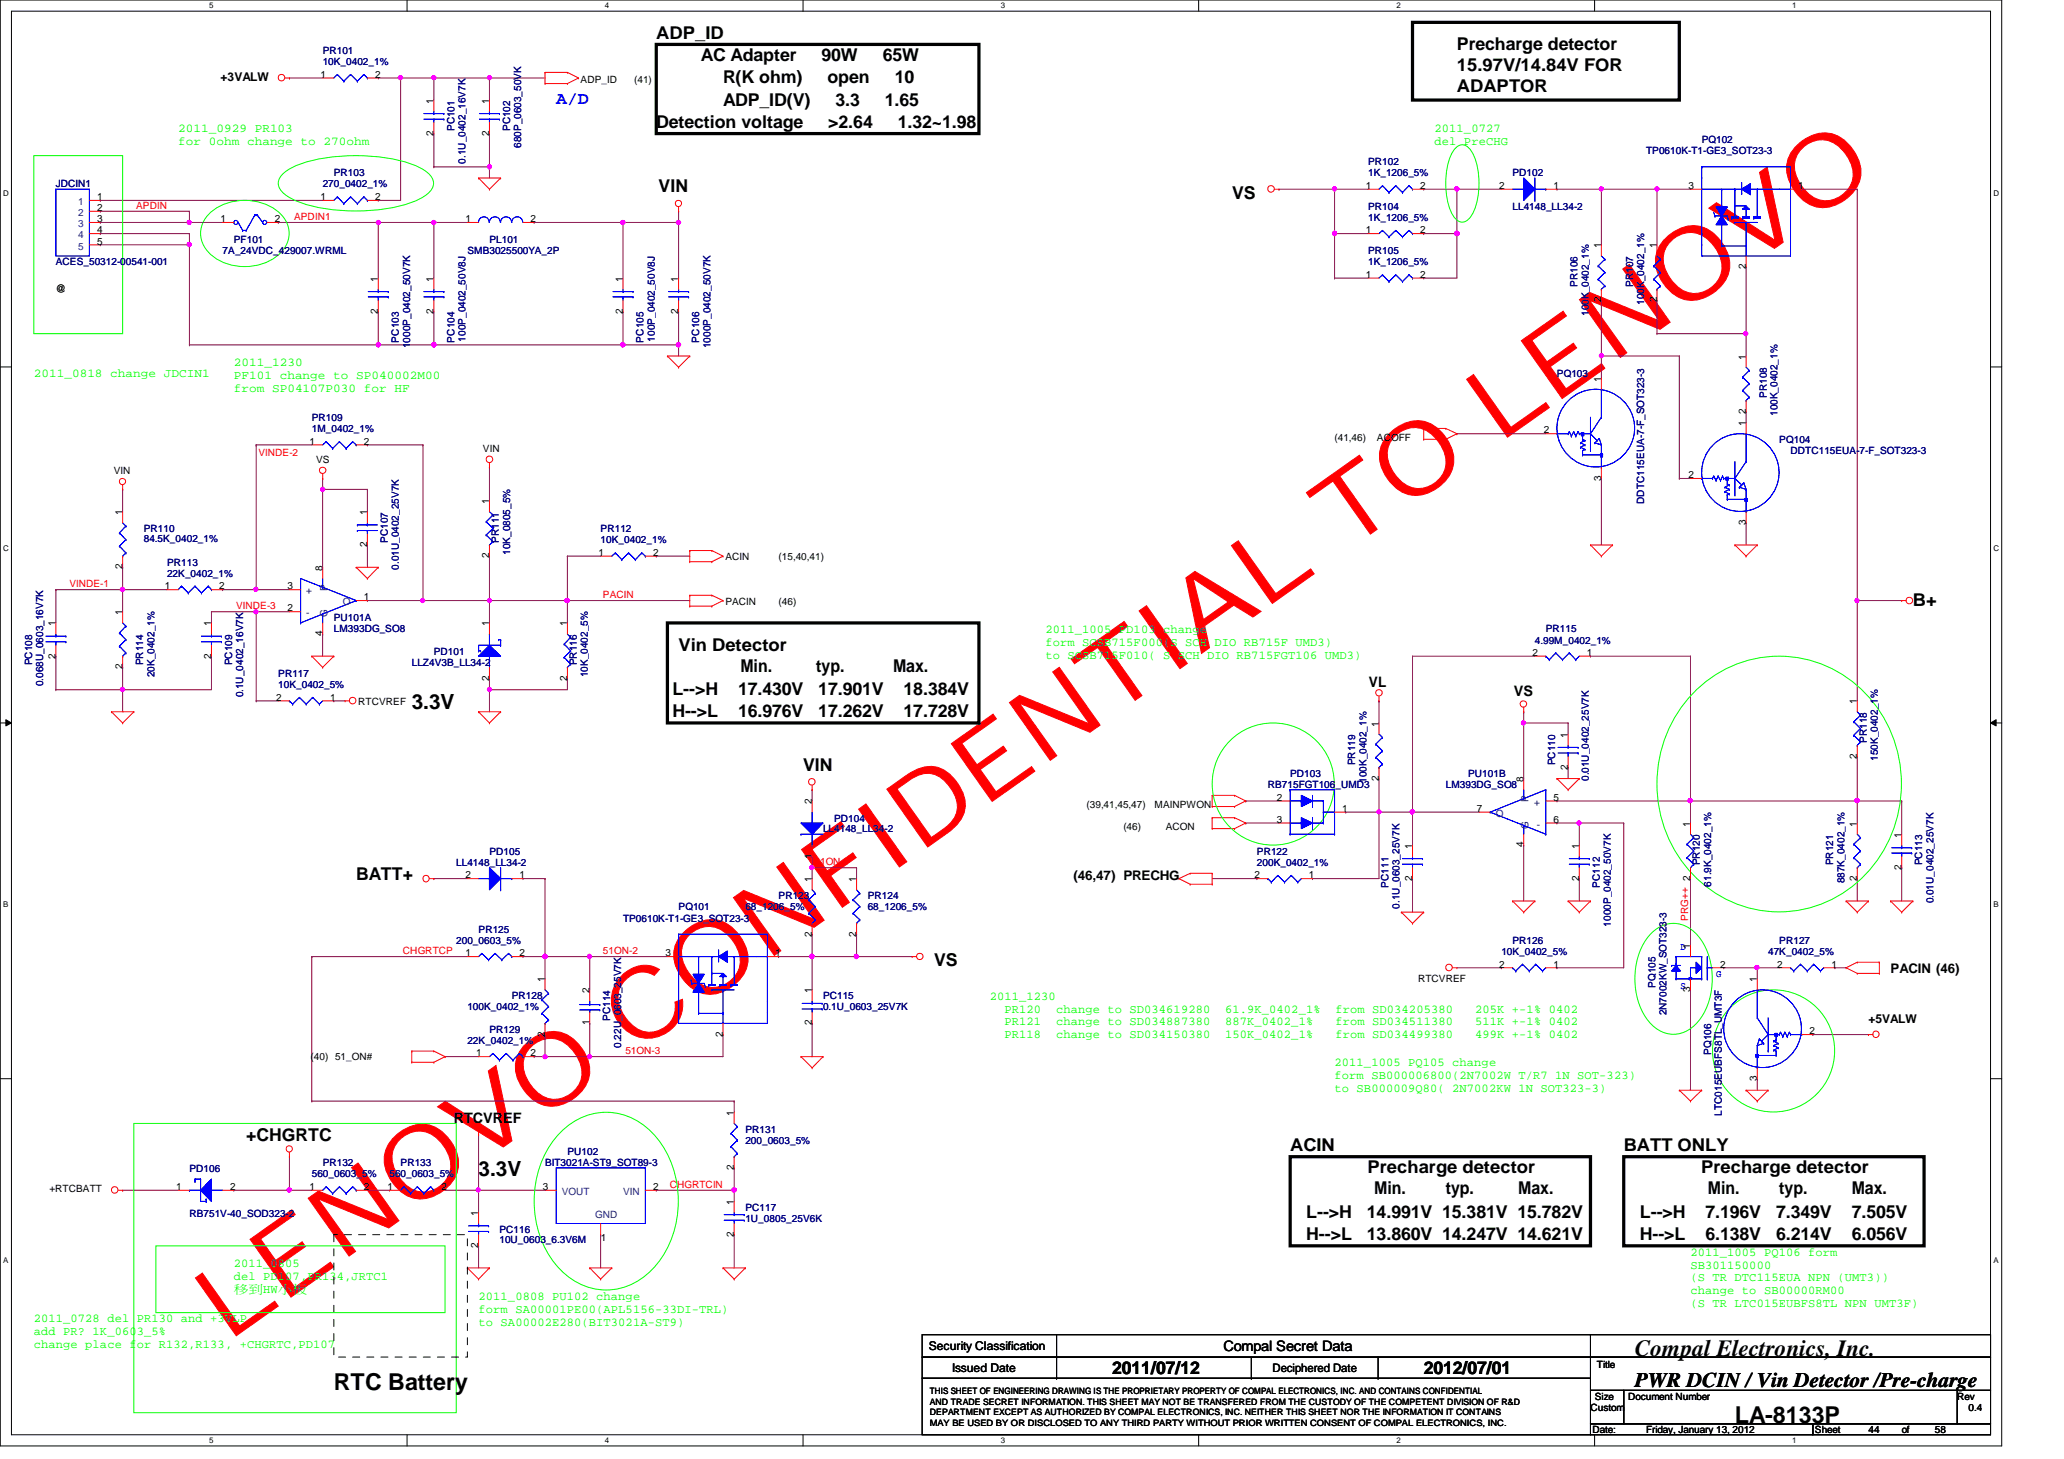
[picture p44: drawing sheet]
<svg xmlns="http://www.w3.org/2000/svg" width="297mm" height="210mm" viewBox="0 0 297 210" stroke-linecap="round" stroke-linejoin="round" font-family="sans-serif">
<defs><g id="words">
<text font-size="14.4" fill="#f00" x="32.7" y="193.1" transform="rotate(-35 32.7 193.1)">LENOVO CONFIDENTIAL TO LENOVO</text>
<g font-size="3.3">
<text x="235.3" y="195.1">Compal Electronics, Inc.</text>
<text x="48" y="200">RTC Battery</text>
<text x="249.7" y="204.8">LA-8133P</text>
</g>
<g font-size="3">
<text x="59.3" y="102">3.3V</text>
<text x="68.9" y="169.2">3.3V</text>
<text x="235.3" y="199.6">PWR DCIN / Vin Detector /Pre-charge</text>
</g>
<g font-size="2.5">
<text x="94.4" y="5.6">ADP_ID</text>
<text x="100.9" y="8.8">AC Adapter</text>
<text x="104.1" y="12">R(K ohm)</text>
<text x="118.2" y="8.8">90W</text>
<text x="119.1" y="12">open</text>
<text x="127" y="8.8">65W</text>
<text x="128.8" y="12">10</text>
<text x="209.7" y="7.2">Precharge detector</text>
<text x="209.7" y="10.2">15.97V/14.84V FOR</text>
<text x="104.1" y="15.2">ADP_ID(V)</text>
<text x="120.2" y="15.2">3.3</text>
<text x="127.3" y="15.2">1.65</text>
<text x="209.7" y="13.3">ADAPTOR</text>
<text x="94.4" y="18.4">Detection voltage</text>
<text x="119.2" y="18.4">&gt;2.64</text>
<text x="129.2" y="18.4">1.32~1.98</text>
<text x="94.8" y="27.6">VIN</text>
<text x="177.3" y="28.6">VS</text>
<text x="275.3" y="87.2">B+</text>
<text x="97.7" y="93.6">Vin Detector</text>
<text x="96.8" y="100">L--&gt;H</text>
<text x="106.2" y="100">17.430V</text>
<text x="106.5" y="96.6">Min.</text>
<text x="117.5" y="96.6">typ.</text>
<text x="117.8" y="100">17.901V</text>
<text x="128.5" y="96.6">Max.</text>
<text x="130" y="100">18.384V</text>
<text x="96.8" y="103.2">H--&gt;L</text>
<text x="106.2" y="103.2">16.976V</text>
<text x="117.8" y="103.2">17.262V</text>
<text x="130" y="103.2">17.728V</text>
<text x="115.6" y="110.9">VIN</text>
<text x="51.3" y="126.5">BATT+</text>
<text x="134.4" y="139">VS</text>
<text x="35.4" y="164.2">+CHGRTC</text>
<text x="185.7" y="165.6">ACIN</text>
<text x="233.7" y="165.6">BATT ONLY</text>
<text x="196.8" y="168.8">Precharge detector</text>
<text x="197.8" y="171.8">Min.</text>
<text x="208.1" y="171.8">typ.</text>
<text x="218.5" y="171.8">Max.</text>
<text x="244.8" y="168.8">Precharge detector</text>
<text x="245.8" y="171.8">Min.</text>
<text x="256.1" y="171.8">typ.</text>
<text x="266.5" y="171.8">Max.</text>
<text x="188" y="178.4">H--&gt;L</text>
<text x="188" y="175.2">L--&gt;H</text>
<text x="196.7" y="178.4">13.860V 14.247V 14.621V</text>
<text x="196.7" y="175.2">14.991V 15.381V 15.782V</text>
<text x="236" y="175.2">L--&gt;H</text>
<text x="236" y="178.4">H--&gt;L</text>
<text x="245.4" y="175.2">7.196V</text>
<text x="245.4" y="178.4">6.138V</text>
<text x="255.6" y="175.2">7.349V</text>
<text x="255.6" y="178.4">6.214V</text>
<text x="266.5" y="175.2">7.505V</text>
<text x="266.5" y="178.4">6.056V</text>
<text x="160.1" y="197.6">2011/07/12</text>
<text x="204.9" y="197.6">2012/07/01</text>
</g>
<text font-size="2.5" fill="#00f" x="80" y="14.9">A/D</text>
<g font-size="2.1">
<text x="197" y="98.9">VL</text>
<text x="217.8" y="100.2">VS</text>
<text x="65.3" y="161.6">RTCVREF</text>
<text x="176.1" y="194.4">Compal Secret Data</text>
</g>
<g font-size="1.9">
<text x="154.5" y="126.6">(46,47) PRECHG</text>
<text x="272.1" y="140">PACIN (46)</text>
</g>
<g font-size="1.7">
<text x="31.7" y="11.7">+3VALW</text>
<text x="268.9" y="147.2">+5VALW</text>
<text x="133.7" y="194.3">Security Classification</text>
<text x="137" y="197.3">Issued Date</text>
<text x="183.1" y="197.4">Deciphered Date</text>
</g>
<g font-size="1.7" fill="#0f0">
<text x="25.7" y="19">2011_0929 PR103</text>
<text x="25.7" y="20.9">for 0ohm change to 270ohm</text>
<text x="206.5" y="19">2011_0727</text>
<text x="206.5" y="20.9">del PreCHG</text>
<text x="33.7" y="52.6">2011_1230</text>
<text x="4.9" y="54.2">2011_0818 change JDCIN1</text>
<text x="33.7" y="54.5">PF101 change to SP040002M00</text>
<text x="33.7" y="56.3">from SP04107P030 for HF</text>
<text x="150.4" y="91">2011_1005 PD103 change</text>
<text x="150.4" y="92.9">form SCSB715F000(S SCH DIO RB715F UMD3)</text>
<text x="150.4" y="94.7">to SCSB715F010( S SCH DIO RB715FGT106 UMD3)</text>
<text x="142.4" y="143.8">2011_1230</text>
<text x="144.6" y="145.7">PR120</text>
<text x="144.6" y="147.5">PR121</text>
<text x="144.6" y="149.4">PR118</text>
<text x="152" y="145.7">change to SD034619280</text>
<text x="152" y="147.5">change to SD034887380</text>
<text x="152" y="149.4">change to SD034150380</text>
<text x="176.3" y="145.7">61.9K_0402_1%</text>
<text x="176.3" y="147.5">887K_0402_1%</text>
<text x="176.3" y="149.4">150K_0402_1%</text>
<text x="192.2" y="145.7">from SD034205380</text>
<text x="192.2" y="147.5">from SD034511380</text>
<text x="192.2" y="149.4">from SD034499380</text>
<text x="212.3" y="145.7">205K +-1% 0402</text>
<text x="212.3" y="147.5">511K +-1% 0402</text>
<text x="212.3" y="149.4">499K +-1% 0402</text>
<text x="192.1" y="153.4">2011_1005 PQ105 change</text>
<text x="192.1" y="155.3">form SB000006800(2N7002W T/R7 1N SOT-323)</text>
<text x="192.1" y="157.1">to SB000009Q80( 2N7002KW 1N SOT323-3)</text>
<text x="33.7" y="182.2">2011_0805</text>
<text x="33.7" y="184.1">del PD107,PR134,JRTC1</text>
<text x="33.7" y="186">移移HW小小</text>
<text x="243.3" y="180.6">2011_1005 PQ106 form</text>
<text x="243.3" y="182.5">SB301150000</text>
<text x="243.3" y="184.4">(S TR DTC115EUA NPN (UMT3))</text>
<text x="4.9" y="190.2">2011_0728 del PR130 and +3VLP</text>
<text x="68.9" y="187">2011_0808 PU102 change</text>
<text x="68.9" y="188.9">form SA00001PE00(APL5156-33DI-TRL)</text>
<text x="68.9" y="190.8">to SA00002E280(BIT3021A-ST9)</text>
<text x="243.3" y="186.2">change to SB00000RM00</text>
<text x="243.3" y="188.1">(S TR LTC015EUBFS8TL NPN UMT3F)</text>
<text x="4.9" y="192.1">add PR? 1K_0603_5%</text>
<text x="4.9" y="194">change place for R132,R133, +CHGRTC,PD107</text>
</g>
<g font-size="1.4">
<text x="46.1" y="11.2">1</text>
<text x="54" y="11.2">2</text>
<text x="83.6" y="11.9">ADP_ID</text>
<text x="91.3" y="11.9">(41)</text>
<text x="62.4" y="14.9" transform="rotate(-90 62.4 14.9)">1</text>
<text x="70.4" y="14.9" transform="rotate(-90 70.4 14.9)">1</text>
<text x="62.4" y="19.5" transform="rotate(-90 62.4 19.5)">2</text>
<text x="70.4" y="19.5" transform="rotate(-90 70.4 19.5)">2</text>
<text x="14" y="28.8">1</text>
<text x="46.1" y="28.8">1</text>
<text x="54" y="28.8">2</text>
<text x="196.6" y="27.2">1</text>
<text x="204.4" y="27.2">2</text>
<text x="215.8" y="27.2">2</text>
<text x="223.6" y="27.2">1</text>
<text x="243" y="27.2">3</text>
<text x="258.8" y="27.2">1</text>
<text x="14" y="32">3</text>
<text x="14" y="33.6">4</text>
<text x="14" y="35.2">5</text>
<text x="14" y="30.4">2</text>
<text x="31.7" y="32">1</text>
<text x="39.5" y="32">2</text>
<text x="67" y="32">1</text>
<text x="76.4" y="32">2</text>
<text x="196.6" y="33.6">1</text>
<text x="204.4" y="33.6">2</text>
<text x="230.4" y="35.7" transform="rotate(-90 230.4 35.7)">1</text>
<text x="238.4" y="35.7" transform="rotate(-90 238.4 35.7)">1</text>
<text x="8" y="42">@</text>
<text x="54.4" y="40.5" transform="rotate(-90 54.4 40.5)">1</text>
<text x="62.4" y="40.5" transform="rotate(-90 62.4 40.5)">1</text>
<text x="89.6" y="40.5" transform="rotate(-90 89.6 40.5)">1</text>
<text x="97.6" y="40.5" transform="rotate(-90 97.6 40.5)">1</text>
<text x="196.6" y="40">1</text>
<text x="204.4" y="40">2</text>
<text x="251.2" y="38.7" transform="rotate(-90 251.2 38.7)">2</text>
<text x="54.4" y="45.1" transform="rotate(-90 54.4 45.1)">2</text>
<text x="62.4" y="45.1" transform="rotate(-90 62.4 45.1)">2</text>
<text x="89.6" y="45.1" transform="rotate(-90 89.6 45.1)">2</text>
<text x="97.6" y="45.1" transform="rotate(-90 97.6 45.1)">2</text>
<text x="230.4" y="43.5" transform="rotate(-90 230.4 43.5)">2</text>
<text x="238.4" y="43.5" transform="rotate(-90 238.4 43.5)">2</text>
<text x="251.2" y="51.7" transform="rotate(-90 251.2 51.7)">1</text>
<text x="230.4" y="54.9" transform="rotate(-90 230.4 54.9)">1</text>
<text x="251.2" y="59.5" transform="rotate(-90 251.2 59.5)">2</text>
<text x="44.5" y="64">1</text>
<text x="52.4" y="64">2</text>
<text x="69.5" y="65.1">VIN</text>
<text x="192.1" y="63.5">(41,46)</text>
<text x="198.2" y="63.5">ACOFF</text>
<text x="222.2" y="62.4">2</text>
<text x="251.2" y="61.3" transform="rotate(-90 251.2 61.3)">1</text>
<text x="16.4" y="68.2">VIN</text>
<text x="45.5" y="66.6">VS</text>
<text x="230.4" y="69.1" transform="rotate(-90 230.4 69.1)">3</text>
<text x="243" y="68.8">2</text>
<text x="17.6" y="74.1" transform="rotate(-90 17.6 74.1)">1</text>
<text x="52.8" y="74.1" transform="rotate(-90 52.8 74.1)">1</text>
<text x="70.4" y="72.5" transform="rotate(-90 70.4 72.5)">1</text>
<text x="251.2" y="75.5" transform="rotate(-90 251.2 75.5)">3</text>
<text x="17.6" y="81.9" transform="rotate(-90 17.6 81.9)">2</text>
<text x="46.4" y="82.1" transform="rotate(-90 46.4 82.1)">8</text>
<text x="52.8" y="78.7" transform="rotate(-90 52.8 78.7)">2</text>
<text x="70.4" y="80.3" transform="rotate(-90 70.4 80.3)">2</text>
<text x="86.1" y="80">1</text>
<text x="94" y="80">2</text>
<text x="104.4" y="80.6">ACIN</text>
<text x="112.1" y="80.6">(15,40,41)</text>
<text x="17.6" y="88.5" transform="rotate(-90 17.6 88.5)">1</text>
<text x="23.7" y="84.8">1</text>
<text x="31.5" y="84.8">2</text>
<text x="41.4" y="84.8">3</text>
<text x="41.4" y="88">2</text>
<text x="52.4" y="86.4">1</text>
<text x="104.4" y="87">PACIN</text>
<text x="112.1" y="87">(46)</text>
<text x="8" y="94.7" transform="rotate(-90 8 94.7)">2</text>
<text x="8" y="90.1" transform="rotate(-90 8 90.1)">1</text>
<text x="30.4" y="94.7" transform="rotate(-90 30.4 94.7)">2</text>
<text x="30.4" y="90.1" transform="rotate(-90 30.4 90.1)">1</text>
<text x="46.4" y="91.5" transform="rotate(-90 46.4 91.5)">4</text>
<text x="70.4" y="90.1" transform="rotate(-90 70.4 90.1)">1</text>
<text x="81.6" y="90.1" transform="rotate(-90 81.6 90.1)">1</text>
<text x="220.6" y="94.4">2</text>
<text x="228.4" y="94.4">1</text>
<text x="17.6" y="96.3" transform="rotate(-90 17.6 96.3)">2</text>
<text x="39.7" y="100.8">2</text>
<text x="47.5" y="100.8">1</text>
<text x="51.6" y="101.4">RTCVREF</text>
<text x="70.4" y="97.9" transform="rotate(-90 70.4 97.9)">2</text>
<text x="81.6" y="97.9" transform="rotate(-90 81.6 97.9)">2</text>
<text x="267.2" y="101.3" transform="rotate(-90 267.2 101.3)">1</text>
<text x="198.4" y="104.5" transform="rotate(-90 198.4 104.5)">1</text>
<text x="225.6" y="106.1" transform="rotate(-90 225.6 106.1)">1</text>
<text x="198.4" y="112.3" transform="rotate(-90 198.4 112.3)">2</text>
<text x="219.2" y="112.5" transform="rotate(-90 219.2 112.5)">8</text>
<text x="225.6" y="110.7" transform="rotate(-90 225.6 110.7)">2</text>
<text x="267.2" y="109.1" transform="rotate(-90 267.2 109.1)">2</text>
<text x="116.8" y="115.7" transform="rotate(-90 116.8 115.7)">2</text>
<text x="156.4" y="116.2">(39,41,45,47)</text>
<text x="161.7" y="119.5">(46)</text>
<text x="166.2" y="116.2">MAINPWON</text>
<text x="167.8" y="119.5">ACON</text>
<text x="183.8" y="115.2">2</text>
<text x="183.8" y="118.4">3</text>
<text x="193.2" y="116.8">1</text>
<text x="212.6" y="116.8">7</text>
<text x="223.6" y="115.2">5</text>
<text x="223.6" y="118.4">6</text>
<text x="243.2" y="118.9" transform="rotate(-90 243.2 118.9)">1</text>
<text x="267.2" y="118.9" transform="rotate(-90 267.2 118.9)">1</text>
<text x="116.8" y="123.5" transform="rotate(-90 116.8 123.5)">1</text>
<text x="203.2" y="122.1" transform="rotate(-90 203.2 122.1)">1</text>
<text x="219.2" y="121.9" transform="rotate(-90 219.2 121.9)">4</text>
<text x="227.2" y="122.1" transform="rotate(-90 227.2 122.1)">1</text>
<text x="273.6" y="125.1" transform="rotate(-90 273.6 125.1)">2</text>
<text x="273.6" y="120.5" transform="rotate(-90 273.6 120.5)">1</text>
<text x="67" y="126.4">2</text>
<text x="74.8" y="126.4">1</text>
<text x="116.8" y="126.9" transform="rotate(-90 116.8 126.9)">1</text>
<text x="123.2" y="126.9" transform="rotate(-90 123.2 126.9)">1</text>
<text x="180.5" y="126.4">2</text>
<text x="188.4" y="126.4">1</text>
<text x="203.2" y="126.7" transform="rotate(-90 203.2 126.7)">2</text>
<text x="227.2" y="126.7" transform="rotate(-90 227.2 126.7)">2</text>
<text x="267.2" y="126.7" transform="rotate(-90 267.2 126.7)">2</text>
<text x="67" y="137.6">1</text>
<text x="74.8" y="137.6">2</text>
<text x="95.8" y="137.6">3</text>
<text x="111.5" y="137.6">1</text>
<text x="116.8" y="134.7" transform="rotate(-90 116.8 134.7)">2</text>
<text x="123.2" y="134.7" transform="rotate(-90 123.2 134.7)">2</text>
<text x="243.2" y="136.5" transform="rotate(-90 243.2 136.5)">1</text>
<text x="78.4" y="141.3" transform="rotate(-90 78.4 141.3)">1</text>
<text x="84.8" y="142.9" transform="rotate(-90 84.8 142.9)">2</text>
<text x="116.8" y="142.9" transform="rotate(-90 116.8 142.9)">1</text>
<text x="204.1" y="141.2">RTCVREF</text>
<text x="215.8" y="139.2">2</text>
<text x="223.6" y="139.2">1</text>
<text x="243.2" y="142.7" transform="rotate(-90 243.2 142.7)">3</text>
<text x="247.6" y="139.2">2</text>
<text x="252.9" y="141.3" transform="rotate(-90 252.9 141.3)">1</text>
<text x="255.8" y="139.2">2</text>
<text x="263.6" y="139.2">1</text>
<text x="78.4" y="149.1" transform="rotate(-90 78.4 149.1)">2</text>
<text x="84.8" y="147.5" transform="rotate(-90 84.8 147.5)">1</text>
<text x="104" y="149.1" transform="rotate(-90 104 149.1)">2</text>
<text x="116.8" y="147.5" transform="rotate(-90 116.8 147.5)">2</text>
<text x="260.4" y="148.8">2</text>
<text x="44.7" y="152.6">(40) 51_ON#</text>
<text x="68.5" y="152">1</text>
<text x="76.4" y="152">2</text>
<text x="252.9" y="155.5" transform="rotate(-90 252.9 155.5)">3</text>
<text x="105.6" y="160.5" transform="rotate(-90 105.6 160.5)">1</text>
<text x="7.1" y="171.4">+RTCBATT</text>
<text x="25.4" y="171.2">1</text>
<text x="33.1" y="171.2">2</text>
<text x="44.5" y="171.2">1</text>
<text x="52.4" y="171.2">2</text>
<text x="55.7" y="171.2">1</text>
<text x="63.5" y="171.2">2</text>
<text x="78.1" y="171.2">3</text>
<text x="94" y="171.2">2</text>
<text x="105.6" y="173.3" transform="rotate(-90 105.6 173.3)">1</text>
<text x="105.6" y="168.3" transform="rotate(-90 105.6 168.3)">2</text>
<text x="68.8" y="179.5" transform="rotate(-90 68.8 179.5)">2</text>
<text x="68.8" y="174.9" transform="rotate(-90 68.8 174.9)">1</text>
<text x="86.5" y="178.5">1</text>
<text x="105.6" y="177.9" transform="rotate(-90 105.6 177.9)">2</text>
<text x="229.8" y="196.8">Title</text>
<text x="228.9" y="203">Custom</text>
<text x="229.5" y="201.4">Size</text>
<text x="234.3" y="201.4">Document Number</text>
<text x="281.7" y="201.4">Rev</text>
<text x="283.3" y="203">0.4</text>
<text x="229.2" y="206.2">Date:</text>
<text x="236.9" y="206.2">Friday, January 13, 2012</text>
<text x="261.2" y="206.2">Sheet</text>
<text x="268.9" y="206.2">44</text>
<text x="273.7" y="206.2">of</text>
<text x="278.5" y="206.2">58</text>
</g>
<g font-size="1.4" fill="#000080">
<text x="46.4" y="7.7">PR101</text>
<text x="46.4" y="9.4">10K_0402_1%</text>
<text x="65.4" y="18.9" transform="rotate(-90 65.4 18.9)">PC101</text>
<text x="67" y="23.5" transform="rotate(-90 67 23.5)">0.1U_0402_16V7K</text>
<text x="73.4" y="18.9" transform="rotate(-90 73.4 18.9)">PC102</text>
<text x="75" y="21.3" transform="rotate(-90 75 21.3)">680P_0603_50VK</text>
<text x="196.9" y="23.7">PR102</text>
<text x="236.9" y="22.2">TP0610K-T1-GE3_SOT23-3</text>
<text x="244.9" y="20.6">PQ102</text>
<text x="8" y="27">JDCIN1</text>
<text x="46.4" y="27">270_0402_1%</text>
<text x="48" y="25.4">PR103</text>
<text x="196.9" y="25.4">1K_1206_5%</text>
<text x="217.7" y="25.4">PD102</text>
<text x="33.7" y="35">PF101</text>
<text x="70.4" y="35">PL101</text>
<text x="196.9" y="30.2">PR104</text>
<text x="196.9" y="31.7">1K_1206_5%</text>
<text x="217.7" y="30.2">LL4148_LL34-2</text>
<text x="8" y="38.2">ACES_50312-00541-001</text>
<text x="32" y="36.6">7A_24VDC_429007.WRML</text>
<text x="67.3" y="36.6">SMB3025500YA_2P</text>
<text x="196.9" y="36.6">PR105</text>
<text x="196.9" y="38.2">1K_1206_5%</text>
<text x="227" y="41.3" transform="rotate(-90 227 41.3)">PR106</text>
<text x="235" y="41.3" transform="rotate(-90 235 41.3)">PR107</text>
<text x="228.6" y="45.5" transform="rotate(-90 228.6 45.5)">100K_0402_1%</text>
<text x="236.6" y="43.9" transform="rotate(-90 236.6 43.9)">100K_0402_1%</text>
<text x="57.4" y="49.3" transform="rotate(-90 57.4 49.3)">PC103</text>
<text x="59" y="50.1" transform="rotate(-90 59 50.1)">1000P_0402_50V7K</text>
<text x="65.4" y="49.3" transform="rotate(-90 65.4 49.3)">PC104</text>
<text x="67" y="49.1" transform="rotate(-90 67 49.1)">100P_0402_50V8J</text>
<text x="92.6" y="49.3" transform="rotate(-90 92.6 49.3)">PC105</text>
<text x="94.2" y="49.1" transform="rotate(-90 94.2 49.1)">100P_0402_50V8J</text>
<text x="100.6" y="49.3" transform="rotate(-90 100.6 49.3)">PC106</text>
<text x="102.2" y="50.1" transform="rotate(-90 102.2 50.1)">1000P_0402_50V7K</text>
<text x="224.1" y="54.2">PQ103</text>
<text x="254.3" y="57.3" transform="rotate(-90 254.3 57.3)">PR108</text>
<text x="255.8" y="59.9" transform="rotate(-90 255.8 59.9)">100K_0402_1%</text>
<text x="44.9" y="60.6">PR109</text>
<text x="44.9" y="62.2">1M_0402_1%</text>
<text x="256.1" y="63.8">PQ104</text>
<text x="257.7" y="65.4">DDTC115EUA-7-F_SOT323-3</text>
<text x="20.7" y="76.6">PR110</text>
<text x="86.4" y="76.6">PR112</text>
<text x="236.6" y="72.5" transform="rotate(-90 236.6 72.5)">DDTC115EUA-7-F_SOT323-3</text>
<text x="20.7" y="78">84.5K_0402_1%</text>
<text x="24" y="81.4">PR113</text>
<text x="24" y="83">22K_0402_1%</text>
<text x="55.8" y="78.1" transform="rotate(-90 55.8 78.1)">PC107</text>
<text x="57.4" y="82" transform="rotate(-90 57.4 82)">0.01U_0402_25V7K</text>
<text x="71.8" y="78.1" transform="rotate(-90 71.8 78.1)">PR111</text>
<text x="73.4" y="79.8" transform="rotate(-90 73.4 79.8)">10K_0805_5%</text>
<text x="86.4" y="78.2">10K_0402_1%</text>
<text x="48" y="89.4">PU101A</text>
<text x="4.6" y="95.7" transform="rotate(-90 4.6 95.7)">PC108</text>
<text x="20.6" y="95.7" transform="rotate(-90 20.6 95.7)">PR114</text>
<text x="33.4" y="95.7" transform="rotate(-90 33.4 95.7)">PC109</text>
<text x="48" y="91">LM393DG_SO8</text>
<text x="59.3" y="95.8">LLZ4V3B_LL34-2</text>
<text x="62.4" y="94.2">PD101</text>
<text x="83" y="95.7" transform="rotate(-90 83 95.7)">PR116</text>
<text x="220.9" y="92.6">4.99M_0402_1%</text>
<text x="222.5" y="91">PR115</text>
<text x="6.2" y="98.7" transform="rotate(-90 6.2 98.7)">0.068U_0603_16V7K</text>
<text x="22.2" y="97.5" transform="rotate(-90 22.2 97.5)">20K_0402_1%</text>
<text x="35" y="100.3" transform="rotate(-90 35 100.3)">0.1U_0402_16V7K</text>
<text x="40" y="97.4">PR117</text>
<text x="40" y="99">10K_0402_5%</text>
<text x="84.6" y="97.5" transform="rotate(-90 84.6 97.5)">10K_0402_5%</text>
<text x="268.6" y="106.9" transform="rotate(-90 268.6 106.9)">PR118</text>
<text x="182.5" y="113.4">RB715FGT106_UMD3</text>
<text x="185.7" y="111.8">PD103</text>
<text x="195" y="110.1" transform="rotate(-90 195 110.1)">PR119</text>
<text x="196.6" y="112.6" transform="rotate(-90 196.6 112.6)">100K_0402_1%</text>
<text x="208.1" y="113.4">LM393DG_SO8</text>
<text x="211.3" y="111.8">PU101B</text>
<text x="223.8" y="110.1" transform="rotate(-90 223.8 110.1)">PC110</text>
<text x="228.6" y="112.4" transform="rotate(-90 228.6 112.4)">0.01U_0402_25V7K</text>
<text x="270.3" y="109.5" transform="rotate(-90 270.3 109.5)">150K_0402_1%</text>
<text x="118.4" y="119.8">LL4148_LL34-2</text>
<text x="120.1" y="118.2">PD104</text>
<text x="65.7" y="124.6">LL4148_LL34-2</text>
<text x="70.4" y="123">PD105</text>
<text x="180.9" y="123">PR122</text>
<text x="180.9" y="124.6">200K_0402_1%</text>
<text x="244.6" y="124.5" transform="rotate(-90 244.6 124.5)">PR120</text>
<text x="263.8" y="124.5" transform="rotate(-90 263.8 124.5)">PR121</text>
<text x="276.6" y="124.5" transform="rotate(-90 276.6 124.5)">PC113</text>
<text x="97.7" y="131">PQ101</text>
<text x="107.3" y="131">68_1206_5%</text>
<text x="112.1" y="129.4">PR123</text>
<text x="124.9" y="129.4">PR124</text>
<text x="124.9" y="131">68_1206_5%</text>
<text x="199.8" y="127.7" transform="rotate(-90 199.8 127.7)">PC111</text>
<text x="201.4" y="130.7" transform="rotate(-90 201.4 130.7)">0.1U_0603_25V7K</text>
<text x="230.2" y="127.7" transform="rotate(-90 230.2 127.7)">PC112</text>
<text x="246.2" y="127.6" transform="rotate(-90 246.2 127.6)">61.9K_0402_1%</text>
<text x="265.4" y="127.1" transform="rotate(-90 265.4 127.1)">887K_0402_1%</text>
<text x="278.3" y="130" transform="rotate(-90 278.3 130)">0.01U_0402_25V7K</text>
<text x="65.7" y="135.8">200_0603_5%</text>
<text x="68.9" y="134.2">PR125</text>
<text x="89.7" y="132.6">TP0610K-T1-GE3_SOT23-3</text>
<text x="216.1" y="137.4">10K_0402_5%</text>
<text x="217.7" y="135.8">PR126</text>
<text x="231.8" y="133.3" transform="rotate(-90 231.8 133.3)">1000P_0402_50V7K</text>
<text x="254.5" y="137.4">47K_0402_5%</text>
<text x="256.1" y="135.8">PR127</text>
<text x="73.7" y="143.8">PR128</text>
<text x="118.4" y="143.8">PC115</text>
<text x="238.2" y="142.1" transform="rotate(-90 238.2 142.1)">PQ105</text>
<text x="67.3" y="145.4">100K_0402_1%</text>
<text x="70.4" y="148.6">PR129</text>
<text x="87.8" y="146.9" transform="rotate(-90 87.8 146.9)">PC114</text>
<text x="118.4" y="145.4">0.1U_0603_25V7K</text>
<text x="239.8" y="146.1" transform="rotate(-90 239.8 146.1)">2N7002KW_SOT323-3</text>
<text x="67.3" y="150.2">22K_0402_1%</text>
<text x="89.4" y="150.7" transform="rotate(-90 89.4 150.7)">0.22U_0603_25V7K</text>
<text x="246.2" y="151.7" transform="rotate(-90 246.2 151.7)">PQ106</text>
<text x="247.8" y="160.5" transform="rotate(-90 247.8 160.5)">LTC015EUBFS8TL_UMT3F</text>
<text x="46.4" y="167.8">PR132</text>
<text x="57.7" y="167.8">PR133</text>
<text x="78.4" y="167.8">BIT3021A-ST9_SOT89-3</text>
<text x="81.7" y="166.2">PU102</text>
<text x="107.3" y="163">PR131</text>
<text x="107.3" y="164.6">200_0603_5%</text>
<text x="27.3" y="168.6">PD106</text>
<text x="44.9" y="169.4">560_0603_5%</text>
<text x="56" y="169.4">560_0603_5%</text>
<text x="27.3" y="175.1">RB751V-40_SOD323-2</text>
<text x="71.9" y="177.4">PC116</text>
<text x="71.9" y="178.8">10U_0603_6.3V6M</text>
<text x="107.3" y="174.2">PC117</text>
<text x="107.3" y="175.8">1U_0805_25V6K</text>
</g>
<g font-size="1.4" fill="#004080">
<text x="11.3" y="29.5">1</text>
<text x="11.3" y="32.7">3</text>
<text x="11.3" y="34.3">4</text>
<text x="11.3" y="35.9">5</text>
<text x="11.3" y="31.1">2</text>
<text x="44.1" y="85.5">+</text>
<text x="44.1" y="88.7">-</text>
<text x="47.1" y="88.8" transform="rotate(-90 47.1 88.8)">G</text>
<text x="47.1" y="85" transform="rotate(-90 47.1 85)">P</text>
<text x="49.4" y="87.1">O</text>
<text x="215.3" y="117.5">O</text>
<text x="220" y="119.2" transform="rotate(-90 220 119.2)">G</text>
<text x="220" y="115.4" transform="rotate(-90 220 115.4)">P</text>
<text x="220.8" y="115.9">+</text>
<text x="221.2" y="119.1">-</text>
<text x="80.9" y="171.9">VOUT</text>
<text x="89.7" y="171.9">VIN</text>
<text x="85.6" y="175.2">GND</text>
</g>
<g font-size="1.4" fill="#f00">
<text x="19.6" y="30.1">APDIN</text>
<text x="42.3" y="31.7">APDIN1</text>
<text x="37.2" y="65.6">VINDE-2</text>
<text x="10" y="84.5">VINDE-1</text>
<text x="34" y="87.7">VINDE-3</text>
<text x="86.8" y="86.1">PACIN</text>
<text x="117.2" y="124.5">51ON-1</text>
<text x="58" y="137.3">CHGRTCP</text>
<text x="86.8" y="137.3">51ON-2</text>
<text x="242.9" y="132.5" transform="rotate(-90 242.9 132.5)">PRG++ 2</text>
<text x="90" y="151.7">51ON-3</text>
<text x="96.4" y="170.9">CHGRTCIN</text>
</g>
<g font-size="1.4" fill="#00f">
<text x="241.8" y="136.7">D</text>
<text x="241.8" y="142.3">S</text>
<text x="247" y="140.6">G</text>
</g>
<g font-size="1.3">
<text x="133.8" y="203.6">DEPARTMENT EXCEPT AS AUTHORIZED BY COMPAL ELECTRONICS, INC. NEITHER THIS SHEET NOR THE INFORMATION IT CONTAINS</text>
<text x="133.8" y="200.6">THIS SHEET OF ENGINEERING DRAWING IS THE PROPRIETARY PROPERTY OF COMPAL ELECTRONICS, INC. AND CONTAINS CONFIDENTIAL</text>
<text x="133.8" y="202.1">AND TRADE SECRET INFORMATION. THIS SHEET MAY NOT BE TRANSFERED FROM THE CUSTODY OF THE COMPETENT DIVISION OF R&amp;D</text>
<text x="133.8" y="205.1">MAY BE USED BY OR DISCLOSED TO ANY THIRD PARTY WITHOUT PRIOR WRITTEN CONSENT OF COMPAL ELECTRONICS, INC.</text>
</g>
<g font-size="1.1">
<text x="30.1" y="1.1">5</text>
<text x="87" y="1.1">4</text>
<text x="144" y="1.1">3</text>
<text x="201" y="1.1">2</text>
<text x="257.9" y="1.1">1</text>
<text x=".5" y="28.2">D</text>
<text x="286.9" y="28.2">D</text>
<text x=".5" y="79.3">C</text>
<text x="286.9" y="79.3">C</text>
<text x=".5" y="130.6">B</text>
<text x="286.9" y="130.6">B</text>
<text x=".5" y="181.7">A</text>
<text x="286.9" y="181.7">A</text>
<text x="30.1" y="207.6">5</text>
<text x="87" y="207.6">4</text>
<text x="144" y="207.6">3</text>
<text x="201" y="207.6">2</text>
<text x="257.9" y="207.6">1</text>
</g>
</g></defs>
<path d="M0 0h288.1v208h-288.1zM1.6 1.6h284.9v204.8h-284.9z" fill="none" stroke="#000" stroke-width=".14"/>
<g fill="#fff">
<path d="M30.1 .2h.6v1.2h-.6z"/>
<path d="M30.1 206.6h.6v1.2h-.6z"/>
</g>
<path d="M58.6 0v1.6M58.6 206.4v1.6" fill="none" stroke="#000" stroke-width=".14"/>
<g fill="#fff">
<path d="M87 .2h.6v1.2h-.6z"/>
<path d="M87 206.6h.6v1.2h-.6z"/>
</g>
<path d="M115.6 0v1.6M115.6 206.4v1.6" fill="none" stroke="#000" stroke-width=".14"/>
<g fill="#fff">
<path d="M144 .2h.6v1.2h-.6z"/>
<path d="M144 206.6h.6v1.2h-.6z"/>
</g>
<path d="M172.5 0v1.6M172.5 206.4v1.6" fill="none" stroke="#000" stroke-width=".14"/>
<g fill="#fff">
<path d="M201 .2h.5v1.2h-.5z"/>
<path d="M201 206.6h.5v1.2h-.5z"/>
</g>
<path d="M229.5 0v1.6M229.5 206.4v1.6" fill="none" stroke="#000" stroke-width=".14"/>
<g fill="#fff">
<path d="M257.9 .2h.6v1.2h-.6z"/>
<path d="M257.9 206.6h.6v1.2h-.6z"/>
<path d="M.5 27.2h.7v1.2h-.7z"/>
<path d="M286.9 27.2h.8v1.2h-.8z"/>
<path d="M.5 78.4h.7v1.1h-.7z"/>
<path d="M286.9 78.4h.8v1.1h-.8z"/>
</g>
<path d="M0 52.8h1.6M286.5 52.8h1.6" fill="none" stroke="#000" stroke-width=".14"/>
<g fill="#fff">
<path d="M.5 129.6h.7v1.2h-.7z"/>
<path d="M286.9 129.6h.7v1.2h-.7z"/>
</g>
<path d="M0 104h1.6M.8 103.5l.8 .5-.8 .4zM286.5 104l.8-.5v.9zM286.5 104h1.6" fill="none" stroke="#000" stroke-width=".14"/>
<path d="M.8 103.5l.8 .5-.8 .4zM286.5 104l.8-.5v.9z" fill="#000"/>
<g fill="#fff">
<path d="M.5 180.8h.7v1.1h-.7z"/>
<path d="M286.9 180.8h.7v1.1h-.7z"/>
</g>
<path d="M0 155.2h1.6M286.5 155.2h1.6" fill="none" stroke="#000" stroke-width=".14"/>
<path d="M123.3 137.6h.1M123.3 137.6h8" fill="none" stroke="#800040" stroke-width=".14"/>
<circle cx="123.2" cy="137.6" r=".31" fill="#f0f"/>
<circle cx="123.2" cy="137.6" r=".31" fill="none" stroke="#f0f" stroke-width=".14"/>
<path d="M116.9 123.2h.1M116.9 137.6h.1M116.9 123.2v1.6M123.3 134.4h.1M123.3 124.8h.1M123.3 124.8v1.6M123.3 134.4v3.2h-6.4" fill="none" stroke="#800040" stroke-width=".14"/>
<circle cx="116.8" cy="137.6" r=".31" fill="#f0f"/>
<circle cx="116.8" cy="137.6" r=".31" fill="none" stroke="#f0f" stroke-width=".14"/>
<path d="M116.9 124.8h.1M116.9 124.8h6.4" fill="none" stroke="#800040" stroke-width=".14"/>
<circle cx="116.8" cy="124.8" r=".3" fill="#f0f"/>
<circle cx="116.8" cy="124.8" r=".3" fill="none" stroke="#f0f" stroke-width=".14"/>
<path d="M62.4 126.4h.1M62.4 126.4h4.9M84.9 137.6h.1M84.9 137.6v4.8M84.9 152h.1M104.1 148.8h.1M104.1 148.8v3.2h-19.2" fill="none" stroke="#800040" stroke-width=".14"/>
<circle cx="84.8" cy="152" r=".3" fill="#f0f"/>
<circle cx="84.8" cy="152" r=".3" fill="none" stroke="#f0f" stroke-width=".14"/>
<path d="M78.4 137.6h.1M78.4 137.6v3.2M76.9 152h.1M78.4 148.8h.1M78.4 148.8v3.2h-1.5M116.9 147.2h.1M116.9 147.2v4.8" fill="none" stroke="#800040" stroke-width=".14"/>
<circle cx="78.4" cy="137.6" r=".31" fill="#f0f"/>
<circle cx="78.4" cy="137.6" r=".31" fill="none" stroke="#f0f" stroke-width=".14"/>
<path d="M78.4 137.6h.1M78.4 137.6h17.7M84.9 137.6h.1M116.9 124.8h.1M116.9 124.8v1.6M64 152h.1M64 152h4.9M84.9 147.2h.1M84.9 147.2v4.8" fill="none" stroke="#800040" stroke-width=".14"/>
<circle cx="84.8" cy="137.6" r=".31" fill="#f0f"/>
<circle cx="84.8" cy="137.6" r=".31" fill="none" stroke="#f0f" stroke-width=".14"/>
<path d="M116.9 137.6h.1M116.9 137.6v4.8" fill="none" stroke="#800040" stroke-width=".14"/>
<circle cx="116.8" cy="137.6" r=".31" fill="#f0f"/>
<circle cx="116.8" cy="137.6" r=".31" fill="none" stroke="#f0f" stroke-width=".14"/>
<path d="M116.9 113.6h.1M116.9 113.6v1.6M116.9 134.4h.1M116.9 134.4v3.2M78.4 152h.1M78.4 152h6.5" fill="none" stroke="#800040" stroke-width=".14"/>
<circle cx="78.4" cy="152" r=".3" fill="#f0f"/>
<circle cx="78.4" cy="152" r=".3" fill="none" stroke="#f0f" stroke-width=".14"/>
<path d="M105.7 158.4h.1M105.7 158.4v1.6M105.7 177.6h.1M105.7 171.2h.1M105.7 171.2v1.6M105.7 177.6v4.8" fill="none" stroke="#800040" stroke-width=".14"/>
<circle cx="105.6" cy="171.2" r=".31" fill="#f0f"/>
<circle cx="105.6" cy="171.2" r=".31" fill="none" stroke="#f0f" stroke-width=".14"/>
<path d="M44.9 137.6h.1M44.9 137.6v20.8M68.9 163.2h.1M68.9 179.2h.1M68.9 171.2h.1M68.9 163.2v11.2M68.9 179.2v3.2M86.4 177.6h.1M86.4 177.6v4.8" fill="none" stroke="#800040" stroke-width=".14"/>
<circle cx="68.8" cy="171.2" r=".3" fill="#f0f"/>
<circle cx="68.8" cy="171.2" r=".3" fill="none" stroke="#f0f" stroke-width=".14"/>
<path d="M78.4 126.4h.1M78.4 126.4v11.2" fill="none" stroke="#800040" stroke-width=".14"/>
<circle cx="78.4" cy="137.6" r=".31" fill="#f0f"/>
<circle cx="78.4" cy="137.6" r=".31" fill="none" stroke="#f0f" stroke-width=".14"/>
<g fill="none" stroke="#800040" stroke-width=".14">
<path d="M57.7 11.2h.1M57.7 11.2v17.6h-3.3M54.4 28.8h.1M44.9 137.6h.1M44.9 137.6h22.4M75.3 137.6h.1M75.3 126.4h.1M75.3 137.6h3.1M75.3 126.4h3.1M112.1 137.6h.1M112.1 137.6h4.8M44.9 158.4h.1"/>
<path d="M44.9 158.4h60.8M68.9 171.2h.1M68.9 171.2h9.5"/>
</g>
<circle cx="57.6" cy="11.2" r=".31" fill="#f0f"/>
<circle cx="57.6" cy="11.2" r=".31" fill="none" stroke="#f0f" stroke-width=".14"/>
<path d="M41.7 11.2h.1M41.7 11.2h4.7M62.4 11.2h.1M62.4 11.2h8M62.4 11.2v3.2M70.4 11.2h.1M70.4 11.2v3.2M14.4 28.8h.1M14.4 28.8h32M70.4 24h.1M70.4 24v1.6" fill="none" stroke="#800040" stroke-width=".14"/>
<circle cx="62.4" cy="11.2" r=".3" fill="#f0f"/>
<circle cx="62.4" cy="11.2" r=".3" fill="none" stroke="#f0f" stroke-width=".14"/>
<path d="M62.4 19.2h.1M62.4 19.2v4.8M70.4 11.2h.1M70.4 11.2h8" fill="none" stroke="#800040" stroke-width=".14"/>
<circle cx="70.4" cy="11.2" r=".3" fill="#f0f"/>
<circle cx="70.4" cy="11.2" r=".3" fill="none" stroke="#f0f" stroke-width=".14"/>
<g fill="none" stroke="#800040" stroke-width=".14">
<path d="M54.4 11.2h.1M54.4 11.2h3.3M70.4 19.2h.1M70.4 19.2v4.8M40 32h.1M40 32h22.4M54.4 32h.1M76.9 32h.1M76.9 32h12.8M27.3 49.6h.1M27.3 49.6h27.1M62.4 49.6h.1"/>
<path d="M62.4 49.6h27.3"/>
</g>
<circle cx="62.4" cy="49.6" r=".31" fill="#f0f"/>
<circle cx="62.4" cy="49.6" r=".31" fill="none" stroke="#f0f" stroke-width=".14"/>
<path d="M27.3 35.2h.1M27.3 35.2v14.4M97.7 32h.1M97.7 32v8" fill="none" stroke="#800040" stroke-width=".14"/>
<circle cx="27.2" cy="35.2" r=".3" fill="#f0f"/>
<circle cx="27.2" cy="35.2" r=".3" fill="none" stroke="#f0f" stroke-width=".14"/>
<path d="M54.4 49.6h.1M54.4 49.6h8" fill="none" stroke="#800040" stroke-width=".14"/>
<circle cx="62.4" cy="49.6" r=".31" fill="#f0f"/>
<circle cx="62.4" cy="49.6" r=".31" fill="none" stroke="#f0f" stroke-width=".14"/>
<circle cx="54.4" cy="49.6" r=".31" fill="#f0f"/>
<circle cx="54.4" cy="49.6" r=".31" fill="none" stroke="#f0f" stroke-width=".14"/>
<path d="M62.4 32h.1M62.4 32v8M97.7 49.6h.1M97.7 49.6v1.6" fill="none" stroke="#800040" stroke-width=".14"/>
<circle cx="97.6" cy="49.6" r=".32" fill="#f0f"/>
<circle cx="97.6" cy="49.6" r=".32" fill="none" stroke="#f0f" stroke-width=".14"/>
<path d="M54.4 32h.1M54.4 32v8" fill="none" stroke="#800040" stroke-width=".14"/>
<circle cx="54.4" cy="32" r=".3" fill="#f0f"/>
<circle cx="54.4" cy="32" r=".3" fill="none" stroke="#f0f" stroke-width=".14"/>
<path d="M62.4 32h.1M62.4 32h4.9" fill="none" stroke="#800040" stroke-width=".14"/>
<circle cx="62.4" cy="32" r=".3" fill="#f0f"/>
<circle cx="62.4" cy="32" r=".3" fill="none" stroke="#f0f" stroke-width=".14"/>
<path d="M89.7 32h.1M89.7 32v8M89.7 32h8M54.4 44.8h.1M54.4 44.8v4.8M62.4 44.8h.1M62.4 44.8v4.8M89.7 44.8h.1M89.7 44.8v4.8" fill="none" stroke="#800040" stroke-width=".14"/>
<circle cx="89.6" cy="32" r=".31" fill="#f0f"/>
<circle cx="89.6" cy="32" r=".31" fill="none" stroke="#f0f" stroke-width=".14"/>
<path d="M89.7 49.6h.1M97.7 44.8h.1M97.7 44.8v4.8h-8" fill="none" stroke="#800040" stroke-width=".14"/>
<circle cx="89.6" cy="49.6" r=".32" fill="#f0f"/>
<circle cx="89.6" cy="49.6" r=".32" fill="none" stroke="#f0f" stroke-width=".14"/>
<path d="M14.4 33.6h.1M14.4 33.6h12.9M27.3 32h.1M27.3 32h4.7" fill="none" stroke="#800040" stroke-width=".14"/>
<circle cx="27.2" cy="32" r=".3" fill="#f0f"/>
<circle cx="27.2" cy="32" r=".3" fill="none" stroke="#f0f" stroke-width=".14"/>
<path d="M14.4 35.2h.1M27.3 33.6h.1M27.3 33.6v1.6h-12.9M97.7 30.4h.1M97.7 30.4v1.6" fill="none" stroke="#800040" stroke-width=".14"/>
<circle cx="97.6" cy="32" r=".31" fill="#f0f"/>
<circle cx="97.6" cy="32" r=".31" fill="none" stroke="#f0f" stroke-width=".14"/>
<path d="M14.4 32h.1M14.4 30.4h.1M14.4 30.4h12.9M27.3 30.4h.1M27.3 30.4v1.6h-12.9M62.4 24h.1M62.4 24h8" fill="none" stroke="#800040" stroke-width=".14"/>
<circle cx="70.4" cy="24" r=".3" fill="#f0f"/>
<circle cx="70.4" cy="24" r=".3" fill="none" stroke="#f0f" stroke-width=".14"/>
<path d="M57.7 11.2h.1M57.7 11.2h4.7M52.9 78.4h.1M52.9 78.4v3.2M8 84.8h.1M17.6 81.6h.1M17.6 81.6v3.2h-9.6M36.9 88h.1M36.9 88h4.8" fill="none" stroke="#800040" stroke-width=".14"/>
<circle cx="36.8" cy="88" r=".3" fill="#f0f"/>
<circle cx="36.8" cy="88" r=".3" fill="none" stroke="#f0f" stroke-width=".14"/>
<path d="M17.6 84.8h.1M17.6 84.8h6.4" fill="none" stroke="#800040" stroke-width=".14"/>
<circle cx="17.6" cy="84.8" r=".31" fill="#f0f"/>
<circle cx="17.6" cy="84.8" r=".31" fill="none" stroke="#f0f" stroke-width=".14"/>
<g fill="none" stroke="#800040" stroke-width=".14">
<path d="M17.6 70.4h.1M17.6 70.4v3.2M60.9 64h.1M60.9 64v22.4M8 84.8h.1M8 84.8v4.8M17.6 84.8h.1M17.6 84.8v3.2M36.9 88h.1M36.9 88v12.8M60.9 86.4h.1M60.9 86.4h9.5"/>
<path d="M70.4 86.4h.1M70.4 86.4v3.2M81.7 86.4h.1M81.7 86.4v3.2M36.9 100.8h.1M36.9 100.8h3.1"/>
</g>
<circle cx="60.8" cy="86.4" r=".3" fill="#f0f"/>
<circle cx="60.8" cy="86.4" r=".3" fill="none" stroke="#f0f" stroke-width=".14"/>
<path d="M52.9 64h.1M52.9 64h8M32 84.8h.1M32 84.8h4.9M70.4 86.4h.1M70.4 86.4h11.3" fill="none" stroke="#800040" stroke-width=".14"/>
<circle cx="81.6" cy="86.4" r=".31" fill="#f0f"/>
<circle cx="81.6" cy="86.4" r=".31" fill="none" stroke="#f0f" stroke-width=".14"/>
<circle cx="70.4" cy="86.4" r=".3" fill="#f0f"/>
<circle cx="70.4" cy="86.4" r=".3" fill="none" stroke="#f0f" stroke-width=".14"/>
<path d="M81.7 80h.1M81.7 86.4h.1M81.7 80h4.7M81.7 86.4h17.6" fill="none" stroke="#800040" stroke-width=".14"/>
<circle cx="81.6" cy="86.4" r=".31" fill="#f0f"/>
<circle cx="81.6" cy="86.4" r=".31" fill="none" stroke="#f0f" stroke-width=".14"/>
<path d="M36.9 64h.1M36.9 64h8M36.9 64v20.8" fill="none" stroke="#800040" stroke-width=".14"/>
<circle cx="36.8" cy="84.8" r=".3" fill="#f0f"/>
<circle cx="36.8" cy="84.8" r=".3" fill="none" stroke="#f0f" stroke-width=".14"/>
<path d="M70.4 99.2h.1M70.4 99.2h11.3M94.4 80h.1M94.4 80h4.9" fill="none" stroke="#800040" stroke-width=".14"/>
<circle cx="70.4" cy="99.2" r=".3" fill="#f0f"/>
<circle cx="70.4" cy="99.2" r=".3" fill="none" stroke="#f0f" stroke-width=".14"/>
<g fill="none" stroke="#800040" stroke-width=".14">
<path d="M70.4 67.2h.1M70.4 67.2v4.8M8 94.4h.1M8 94.4v4.8M17.6 99.2h.1M17.6 99.2v3.2M30.4 94.4h.1M30.4 94.4v4.8h-12.8M70.4 80h.1M70.4 80v6.4M81.7 97.6h.1M81.7 97.6v1.6"/>
<path d="M48 100.8h.1M48 100.8h1.7"/>
</g>
<circle cx="17.6" cy="99.2" r=".31" fill="#f0f"/>
<circle cx="17.6" cy="99.2" r=".31" fill="none" stroke="#f0f" stroke-width=".14"/>
<g fill="none" stroke="#800040" stroke-width=".14">
<path d="M46.4 70.4h.1M46.4 70.4v11.2M8 99.2h.1M17.6 96h.1M17.6 96v3.2h-9.6M30.4 88h.1M30.4 88h6.5M36.9 84.8h.1M36.9 84.8h4.8M46.4 91.2h.1M46.4 91.2v3.2M52.9 86.4h.1"/>
<path d="M52.9 86.4h8M70.4 99.2h.1M70.4 97.6h.1M70.4 97.6v4.8"/>
</g>
<circle cx="46.4" cy="70.4" r=".3" fill="#f0f"/>
<circle cx="46.4" cy="70.4" r=".3" fill="none" stroke="#f0f" stroke-width=".14"/>
<g fill="none" stroke="#800040" stroke-width=".14">
<path d="M184.1 27.2h.1M184.1 27.2h12.8M192.1 27.2h.1M192.1 27.2v6.4M267.3 27.2h.1M267.3 27.2v59.2M46.4 70.4h.1M46.4 68.8h.1M46.4 70.4h6.5M46.4 68.8v1.6M52.9 70.4h.1M52.9 70.4v3.2"/>
<path d="M30.4 88h.1M30.4 88v1.6M81.7 80h.1M81.7 80v6.4M219.3 102.4h.1M219.3 102.4v1.6M224.1 118.4h.1M224.1 118.4h3.2"/>
</g>
<circle cx="192.1" cy="33.6" r=".31" fill="#f0f"/>
<circle cx="192.1" cy="33.6" r=".31" fill="none" stroke="#f0f" stroke-width=".14"/>
<circle cx="192.1" cy="27.2" r=".3" fill="#f0f"/>
<circle cx="192.1" cy="27.2" r=".3" fill="none" stroke="#f0f" stroke-width=".14"/>
<path d="M209.7 27.2h.1M209.7 27.2h6.4M209.7 27.2v6.4" fill="none" stroke="#800040" stroke-width=".14"/>
<circle cx="209.6" cy="33.6" r=".32" fill="#f0f"/>
<circle cx="209.6" cy="33.6" r=".32" fill="none" stroke="#f0f" stroke-width=".14"/>
<circle cx="209.7" cy="27.2" r=".31" fill="#f0f"/>
<circle cx="209.7" cy="27.2" r=".31" fill="none" stroke="#f0f" stroke-width=".14"/>
<path d="M230.5 27.2h.1M230.5 27.2v8M251.3 48h.1M251.3 59.2h.1M251.3 48v3.2M251.3 59.2v1.6" fill="none" stroke="#800040" stroke-width=".14"/>
<circle cx="230.5" cy="27.2" r=".3" fill="#f0f"/>
<circle cx="230.5" cy="27.2" r=".3" fill="none" stroke="#f0f" stroke-width=".14"/>
<path d="M230.5 27.2h.1M230.5 27.2h8" fill="none" stroke="#800040" stroke-width=".14"/>
<circle cx="238.5" cy="27.2" r=".3" fill="#f0f"/>
<circle cx="238.5" cy="27.2" r=".3" fill="none" stroke="#f0f" stroke-width=".14"/>
<path d="M230.5 43.2h.1M230.5 51.2h.1M230.5 43.2v8M230.5 51.2h11.2M241.7 51.2h.1M241.7 51.2v17.6M241.7 68.8h.1M241.7 68.8h1.6" fill="none" stroke="#800040" stroke-width=".14"/>
<circle cx="230.5" cy="51.2" r=".3" fill="#f0f"/>
<circle cx="230.5" cy="51.2" r=".3" fill="none" stroke="#f0f" stroke-width=".14"/>
<path d="M238.5 27.2h.1M238.5 27.2v8M238.5 27.2h4.8M238.5 48h.1M238.5 48h12.8M209.7 62.4h.1M209.7 62.4h12.8M230.5 68.8h.1M230.5 68.8v9.6M251.3 75.2h.1M251.3 75.2v3.2" fill="none" stroke="#800040" stroke-width=".14"/>
<circle cx="251.2" cy="48" r=".3" fill="#f0f"/>
<circle cx="251.2" cy="48" r=".3" fill="none" stroke="#f0f" stroke-width=".14"/>
<g fill="none" stroke="#800040" stroke-width=".14">
<path d="M192.1 33.6h.1M192.1 33.6h4.8M251.3 38.4h.1M251.3 38.4v9.6M259.3 27.2h.1M259.3 27.2h8M192.1 40h.1M192.1 40h4.8M204.9 40h.1M204.9 40h4.8M238.5 43.2h.1M238.5 43.2v4.8"/>
<path d="M267.3 86.4h.1M267.3 86.4v14.4"/>
</g>
<circle cx="267.2" cy="86.4" r=".3" fill="#f0f"/>
<circle cx="267.2" cy="86.4" r=".3" fill="none" stroke="#f0f" stroke-width=".14"/>
<path d="M204.9 33.6h.1M204.9 33.6h4.8M230.5 51.2h.1M230.5 51.2v3.2M203.3 94.4h.1M203.3 94.4v22.4M267.3 86.4h.1M267.3 86.4h6.4M209.7 139.2h6.4M216.1 139.2h.1M219.3 121.6h.1M219.3 121.6v8" fill="none" stroke="#800040" stroke-width=".14"/>
<circle cx="203.2" cy="116.8" r=".3" fill="#f0f"/>
<circle cx="203.2" cy="116.8" r=".3" fill="none" stroke="#f0f" stroke-width=".14"/>
<path d="M203.3 116.8h.1M203.3 116.8v4.8" fill="none" stroke="#800040" stroke-width=".14"/>
<circle cx="203.2" cy="116.8" r=".3" fill="#f0f"/>
<circle cx="203.2" cy="116.8" r=".3" fill="none" stroke="#f0f" stroke-width=".14"/>
<path d="M179.3 115.2h.1M179.3 118.4h.1M179.3 115.2h4.8M179.3 118.4h4.8M203.3 116.8h.1M203.3 116.8h9.6M267.3 108.8h.1M267.3 108.8v6.4M248.1 139.2h.1M248.1 139.2h4.8M252.9 139.2h.1M252.9 139.2v1.6" fill="none" stroke="#800040" stroke-width=".14"/>
<circle cx="252.9" cy="139.2" r=".3" fill="#f0f"/>
<circle cx="252.9" cy="139.2" r=".3" fill="none" stroke="#f0f" stroke-width=".14"/>
<path d="M219.3 104h.1M219.3 104v8" fill="none" stroke="#800040" stroke-width=".14"/>
<circle cx="219.2" cy="104" r=".3" fill="#f0f"/>
<circle cx="219.2" cy="104" r=".3" fill="none" stroke="#f0f" stroke-width=".14"/>
<path d="M243.3 115.2h.1M243.3 115.2h24M260.9 148.8h.1M260.9 148.8h8" fill="none" stroke="#800040" stroke-width=".14"/>
<circle cx="243.2" cy="115.2" r=".3" fill="#f0f"/>
<circle cx="243.2" cy="115.2" r=".3" fill="none" stroke="#f0f" stroke-width=".14"/>
<path d="M198.5 112h.1M198.5 116.8h.1M198.5 112v4.8M198.5 116.8h4.8M233.7 118.4h.1M233.7 118.4v20.8" fill="none" stroke="#800040" stroke-width=".14"/>
<circle cx="198.5" cy="116.8" r=".3" fill="#f0f"/>
<circle cx="198.5" cy="116.8" r=".3" fill="none" stroke="#f0f" stroke-width=".14"/>
<path d="M227.3 118.4h.1M227.3 118.4v3.2M252.9 139.2h.1M252.9 139.2h3.2M264.1 139.2h.1M264.1 139.2h1.6" fill="none" stroke="#800040" stroke-width=".14"/>
<circle cx="227.2" cy="118.4" r=".3" fill="#f0f"/>
<circle cx="227.2" cy="118.4" r=".3" fill="none" stroke="#f0f" stroke-width=".14"/>
<g fill="none" stroke="#800040" stroke-width=".14">
<path d="M228.9 94.4h.1M228.9 94.4h14.4M198.5 100.8h.1M198.5 100.8v3.2M224.1 115.2h.1M224.1 115.2h19.2M227.3 118.4h.1M227.3 118.4h6.4M267.3 115.2h.1M267.3 115.2v3.2M203.3 126.4h.1M203.3 126.4v4.8"/>
<path d="M224.1 139.2h.1M224.1 139.2h9.6M227.3 126.4h.1M227.3 126.4v3.2M243.3 126.4h.1M243.3 126.4v9.6M267.3 126.4h.1M267.3 126.4v3.2M243.3 142.4h.1M243.3 142.4v14.4M252.9 155.2h.1M252.9 155.2v1.6"/>
</g>
<circle cx="267.2" cy="115.2" r=".3" fill="#f0f"/>
<circle cx="267.2" cy="115.2" r=".3" fill="none" stroke="#f0f" stroke-width=".14"/>
<path d="M203.3 94.4h.1M203.3 94.4h17.6M243.3 94.4h.1M243.3 94.4v24M243.3 115.2h.1" fill="none" stroke="#800040" stroke-width=".14"/>
<circle cx="243.2" cy="115.2" r=".3" fill="#f0f"/>
<circle cx="243.2" cy="115.2" r=".3" fill="none" stroke="#f0f" stroke-width=".14"/>
<path d="M267.3 115.2h.1M267.3 115.2h6.4M273.7 115.2h.1M273.7 115.2v4.8" fill="none" stroke="#800040" stroke-width=".14"/>
<circle cx="267.2" cy="115.2" r=".3" fill="#f0f"/>
<circle cx="267.2" cy="115.2" r=".3" fill="none" stroke="#f0f" stroke-width=".14"/>
<g fill="none" stroke="#800040" stroke-width=".14">
<path d="M192.1 33.6h.1M192.1 33.6v6.4M204.9 27.2h.1M204.9 27.2h4.8M193.7 116.8h.1M193.7 116.8h4.8M198.5 116.8h.1M198.5 116.8v9.6h-9.6M174.5 126.4h6.4M180.9 126.4h.1M188.9 126.4h.1M273.7 124.8h.1"/>
<path d="M273.7 124.8v4.8"/>
</g>
<circle cx="192.1" cy="33.6" r=".31" fill="#f0f"/>
<circle cx="192.1" cy="33.6" r=".31" fill="none" stroke="#f0f" stroke-width=".14"/>
<path d="M209.7 33.6h.1M209.7 33.6v6.4" fill="none" stroke="#800040" stroke-width=".14"/>
<circle cx="209.6" cy="33.6" r=".32" fill="#f0f"/>
<circle cx="209.6" cy="33.6" r=".32" fill="none" stroke="#f0f" stroke-width=".14"/>
<g fill="none" stroke="#800040" stroke-width=".14">
<path d="M224.1 27.2h.1M224.1 27.2h6.4M219.3 104h.1M219.3 104h6.4M225.7 104h.1M225.7 110.4h.1M225.7 104v1.6M225.7 110.4v1.6M41.7 171.2h.1M41.7 166.4h.1M41.7 171.2h3.2M41.7 166.4v4.8"/>
<path d="M52.9 171.2h3.1M56 171.2h.1M64 171.2h4.9M68.9 171.2h.1"/>
</g>
<circle cx="41.6" cy="171.2" r=".31" fill="#f0f"/>
<circle cx="41.6" cy="171.2" r=".31" fill="none" stroke="#f0f" stroke-width=".14"/>
<path d="M17.6 171.2h.1M17.6 171.2h8.1M33.7 171.2h.1M33.7 171.2h8M105.7 168h.1M105.7 168v3.2" fill="none" stroke="#800040" stroke-width=".14"/>
<circle cx="105.6" cy="171.2" r=".31" fill="#f0f"/>
<circle cx="105.6" cy="171.2" r=".31" fill="none" stroke="#f0f" stroke-width=".14"/>
<path d="M94.4 171.2h.1M94.4 171.2h11.3" fill="none" stroke="#800040" stroke-width=".14"/>
<g fill="none" stroke="#f00" stroke-width=".14">
<path d="M41 11.2h.7M41.7 11.2h.1M62.4 14.4v1.6M62.4 17.6v1.6M78.4 12h.1M78.4 10.4h.1M78.4 12h3.3M78.4 10.4v1.6M78.4 10.4h3.3M81.7 12h.1M81.7 10.4h.1M81.7 10.4l1.6 .8"/>
<path d="M83.3 11.2h.1M83.3 11.2l-1.6 .8M68.9 25.6h.1M68.9 25.6h3.1M68.9 25.6l1.5 1.6M70.4 27.2h.1M72 25.6h.1M72 25.6l-1.6 1.6M97.7 30.4h.1M97.7 29.8v.6M183.4 27.2h.7M184.1 27.2h.1"/>
<path d="M196.9 27.2h1.6M203.3 27.2h1.6M96.1 51.2h.1M96.1 51.2h3.2M96.1 51.2l1.6 1.6M97.7 52.8h.1M99.3 51.2h.1M99.3 51.2l-1.6 1.6M251.3 51.2v1.6M251.3 57.6v1.6M17.6 70.4h.1M17.6 69.8v.6"/>
<path d="M46.4 68.8h.1M46.4 68.2v.6M70.4 67.2h.1M70.4 66.6v.6M99.3 79.2h.1M99.3 79.2h3.1M99.3 79.2v1.6M102.4 79.2h.1M102.4 79.2l1.7 .8M204.9 63.2h.1M204.9 61.6h.1M204.9 61.6h3.2"/>
<path d="M204.9 63.2h3.2M204.9 61.6v1.6M208.1 61.6h.1M208.1 63.2h.1M208.1 61.6l1.6 .8M209.7 62.4h.1M209.7 62.4l-1.6 .8M228.9 78.4h.1M228.9 78.4h3.2M228.9 78.4l1.6 1.6M232.1 78.4h.1M232.1 78.4l-1.6 1.6"/>
<path d="M249.7 78.4h.1M249.7 78.4h3.2M249.7 78.4l1.6 1.6M252.9 78.4h.1M252.9 78.4l-1.6 1.6M17.6 88v1.6M17.6 94.4v1.6M44.9 94.4h.1M44.9 94.4h3.1M44.9 94.4l1.5 1.6M46.4 96h.1M48 94.4h.1"/>
<path d="M48 94.4l-1.6 1.6M51.3 81.6h.1M51.3 81.6h3.1M51.3 81.6l1.6 1.6M52.9 83.2h.1M54.4 81.6h.1M54.4 81.6l-1.5 1.6M99.3 80.8h.1M99.3 87.2h.1M99.3 85.6h.1M99.3 80.8h3.1M99.3 85.6v1.6"/>
<path d="M99.3 85.6h3.1M99.3 87.2h3.1M102.4 80.8h.1M102.4 85.6h.1M102.4 87.2h.1M102.4 85.6l1.7 .8M104.1 80h.1M104.1 86.4h.1M104.1 80l-1.7 .8M104.1 86.4l-1.7 .8M230.5 80h.1M251.3 80h.1"/>
<path d="M273.7 86.4h.1M273.7 86.4h.6M16 102.4h.1M16 102.4h3.3M16 102.4l1.6 1.6M17.6 104h.1M19.3 102.4h.1M19.3 102.4l-1.7 1.6M49.7 100.8h.1M49.7 100.8h.6M68.9 102.4h.1M68.9 102.4h3.1"/>
<path d="M68.9 102.4l1.5 1.6M70.4 104h.1M72 102.4h.1M72 102.4l-1.6 1.6M116.9 113.6h.1M116.9 113v.6M174.5 116h.1M174.5 114.4h.1M174.5 119.2h.1M174.5 117.6h.1M174.5 114.4h3.2M174.5 116h3.2"/>
<path d="M174.5 114.4v1.6M174.5 117.6v1.6M174.5 117.6h3.2M174.5 119.2h3.2M177.7 114.4h.1M177.7 116h.1M177.7 117.6h.1M177.7 119.2h.1M177.7 114.4l1.6 .8M177.7 117.6l1.6 .8M179.3 115.2h.1M179.3 118.4h.1"/>
<path d="M179.3 115.2l-1.6 .8M179.3 118.4l-1.6 .8M198.5 100.8h.1M198.5 100.2v.6M198.5 104v1.6M198.5 110.4v1.6M219.3 102.4h.1M219.3 101.8v.6M224.1 112h.1M224.1 112h3.2M224.1 112l1.6 1.6M225.7 113.6h.1"/>
<path d="M227.3 112h.1M227.3 112l-1.6 1.6M61.8 126.4h.6M62.4 126.4h.1M131.3 137.6h.1M131.3 137.6h.6M169.7 126.4h.1M169.7 126.4l1.6 .8M171.3 127.2h.1M171.3 125.6h.1M171.3 127.2h3.2M171.3 125.6h3.2"/>
<path d="M171.3 125.6l-1.6 .8M174.5 127.2h.1M174.5 125.6h.1M174.5 125.6v1.6M201.7 131.2h.1M201.7 131.2h3.2M201.7 131.2l1.6 1.6M203.3 132.8h.1M204.9 131.2h.1M204.9 131.2l-1.6 1.6M209 139.2h.7M209.7 139.2h.1"/>
<path d="M217.7 129.6h.1M217.7 129.6h3.2M217.7 129.6l1.6 1.6M219.3 131.2h.1M220.9 129.6h.1M220.9 129.6l-1.6 1.6M225.7 129.6h.1M225.7 129.6h3.2M225.7 129.6l1.6 1.6M227.3 131.2h.1M228.9 129.6h.1M228.9 129.6l-1.6 1.6"/>
<path d="M265.7 139.2h.1M265.7 129.6h.1M265.7 139.2l1.6 .8M265.7 129.6h3.2M265.7 129.6l1.6 1.6M267.3 138.4h.1M267.3 131.2h.1M267.3 138.4l-1.6 .8M267.3 138.4h3.2M268.9 129.6h.1M268.9 129.6l-1.6 1.6M270.5 138.4h.1"/>
<path d="M270.5 138.4v1.6M272.1 129.6h.1M272.1 129.6h3.2M272.1 129.6l1.6 1.6M273.7 131.2h.1M275.3 129.6h.1M275.3 129.6l-1.6 1.6M59.3 152.8h.1M59.3 151.2h.1M59.3 151.2h3.1M59.3 152.8h3.1M59.3 151.2v1.6"/>
<path d="M62.4 151.2h.1M62.4 152.8h.1M62.4 151.2l1.6 .8M64 152h.1M64 152l-1.6 .8M115.3 152h.1M115.3 152h3.1M115.3 152l1.6 1.6M116.9 153.6h.1M118.4 152h.1M118.4 152l-1.5 1.6M241.7 156.8h.1"/>
<path d="M241.7 156.8h3.2M241.7 156.8l1.6 1.6M243.3 158.4h.1M244.9 156.8h.1M244.9 156.8l-1.6 1.6M251.3 156.8h.1M251.3 156.8h3.2M251.3 156.8l1.6 1.6M252.9 158.4h.1M254.5 156.8h.1M254.5 156.8l-1.6 1.6M267.3 140h.1"/>
<path d="M267.3 140h3.2M268.9 148.8h.1M268.9 148.8h.6M270.5 140h.1M17 171.2h.6M17.6 171.2h.1M41.7 166.4h.1M41.7 165.8v.6M44.9 171.2h1.5M51.3 171.2h1.6M68.9 163.2h.1M68.9 162.6v.6"/>
<path d="M78.4 171.2h1.6M86.4 176v1.6M92.9 171.2h1.5M67.3 182.4h.1M67.3 182.4h3.1M67.3 182.4l1.6 1.6M68.9 184h.1M70.4 182.4h.1M70.4 182.4l-1.5 1.6M84.9 182.4h.1M84.9 182.4h3.1M84.9 182.4l1.5 1.6"/>
<path d="M86.4 184h.1M88 182.4h.1M88 182.4l-1.6 1.6M104.1 182.4h.1M104.1 182.4h3.2M104.1 182.4l1.6 1.6M105.7 184h.1M107.3 182.4h.1M107.3 182.4l-1.6 1.6"/>
<circle cx="40.5" cy="11.2" r=".47"/>
<circle cx="97.6" cy="29.3" r=".45"/>
<circle cx="182.9" cy="27.2" r=".47"/>
<circle cx="17.6" cy="69.3" r=".45"/>
<circle cx="46.4" cy="67.7" r=".46"/>
<circle cx="70.4" cy="66.1" r=".47"/>
<circle cx="198.5" cy="99.7" r=".46"/>
<circle cx="274.8" cy="86.4" r=".47"/>
<circle cx="50.7" cy="100.8" r=".47"/>
<circle cx="116.8" cy="112.5" r=".47"/>
<circle cx="219.2" cy="101.3" r=".46"/>
<circle cx="61.3" cy="126.4" r=".46"/>
<circle cx="132.4" cy="137.6" r=".46"/>
<circle cx="208.5" cy="139.2" r=".47"/>
<circle cx="270" cy="148.8" r=".46"/>
<circle cx="16.5" cy="171.2" r=".47"/>
<circle cx="41.6" cy="165.3" r=".45"/>
<circle cx="68.8" cy="162.1" r=".47"/>
</g>
<g fill="none" stroke="#000" stroke-width=".14">
<path d="M132.7 192h96.2v3.2h-96.2zM132.7 195.2h96.2v3.1h-96.2zM132.7 198.3h96.2v8.1h-96.2zM152.1 195.2h.1M152.1 198.3h.1M152.1 192v6.3M180.1 198.3h.1M180.1 195.2v3.1M198.3 198.3h.1M198.3 195.2v3.1M228.9 192h57.6v3.2h-57.6zM228.9 195.2h57.6v4.8h-57.6z"/>
<path d="M228.9 200h4.8v4.9h-4.8zM228.9 204.9h32v1.5h-32zM233.7 200h48v4.9h-48zM260.9 204.9h25.6v1.5h-25.6zM281.7 200h4.8v4.9h-4.8z"/>
</g>
<path d="M94.4 6.4h46.5v12.8h-46.5zM203.3 3.2h38.4v11.2h-38.4zM96.1 89.6h44.8v14.4h-44.8zM185.7 166.4h43.2v12.8h-43.2zM233.7 166.4h43.2v12.8h-43.2z" fill="none" stroke="#000" stroke-width=".47"/>
<g fill="none" stroke="#0f0" stroke-width=".14">
<path d="M4.9 22.4h12.7v25.6h-12.7zM30.1 30.8a7.8 7.8 0 0 1 10.3 0 3.9 3.9 0 0 1-.7 6.1 7.8 7.8 0 0 1-9.6-.5 3.8 3.8 0 0 1 0-5.6zM40.9 24.8a12.7 12.7 0 0 1 6-2.1 26 26 0 0 1 13.2 1.2 4.1 4.1 0 0 1 2.2 1.9 1.8 1.8 0 0 1-.8 2.1 12.9 12.9 0 0 1-5.9 2.1 25.7 25.7 0 0 1-13.2-1.2 4.1 4.1 0 0 1-2.3-1.9 1.82 1.82 0 0 1 .8-2.1zM209.5 21.3a1.21 1.21 0 0 1 1.9 0 7.6 7.6 0 0 1 1.4 5.1 8.6 8.6 0 0 1-1.2 4.8 1.33 1.33 0 0 1-1.2 .8 1.33 1.33 0 0 1-1.2-.8 10.4 10.4 0 0 1-.7-7.9l.6-1.5zM244.2 99.2a17.2 17.2 0 0 1 27.5 5.3 18.7 18.7 0 0 1-9.2 25.4 17.3 17.3 0 0 1-22.2-8.8 19 19 0 0 1 3.9-21.9zM237.8 134.1a4.3 4.3 0 0 1 6.7 .7 10.4 10.4 0 0 1 0 12 4.4 4.4 0 0 1-7.3 0 10.5 10.5 0 0 1 0-12zM19.3 161.6h46.4v41.6h-46.4zM22.4 179.2h41.6v9.6h-41.6zM80.7 162.8a9 9 0 0 1 13.9 1 14.8 14.8 0 0 1-.9 19 8.9 8.9 0 0 1-13 0 14.8 14.8 0 0 1 0-20z"/>
<circle cx="183.2" cy="112.8" r="8.8"/>
<circle cx="255.2" cy="151.2" r="8.8"/>
</g>
<path d="M48 177.6h19.3v17.6h-19.3z" fill="none" stroke="#000" stroke-width=".14" stroke-dasharray="1 1 1 1 1 1 1 1"/>
<g fill="none" stroke="#00f" stroke-width=".14">
<path d="M61 17.1h2.9M61 16.3h2.9M62.4 16.3h.1M62.4 17.1h.1M62.4 16v.3M62.4 17.1v.5M63.9 17.1h.1M63.9 16.3h.1M199 26.7h.1M199 26.7l-.5 .5M199 26.7l.9 1M199.9 27.7h.1"/>
<path d="M200.9 26.7h.1M200.9 26.7l-1 1M200.9 26.7l.9 1M201.8 27.7h.1M202.8 26.7h.1M202.8 26.7l-1 1M202.8 26.7l.5 .5M203.3 27.2h.1M250.8 54.3h.1M250.8 56.2h.1M250.8 54.3l1 .9M250.8 56.2l1 .9"/>
<path d="M251.3 57.6h.1M251.3 52.8l.5 .5M251.8 53.3h.1M251.8 55.2h.1M251.8 57.1h.1M251.8 53.3l-1 1M251.8 55.2l-1 1M251.8 57.1l-.5 .5M17.2 91.1h.1M17.2 93h.1M17.2 91.1l.9 .9M17.2 93l.9 .9"/>
<path d="M17.6 94.4h.1M17.6 89.6l.5 .5M18.1 90.1h.1M18.1 92h.1M18.1 93.9h.1M18.1 90.1l-.9 1M18.1 92l-.9 1M18.1 93.9l-.5 .5M198 107.1h.1M198 109h.1M198 107.1l1 .9M198 109l1 .9"/>
<path d="M198.5 110.4h.1M198.5 105.6l.5 .5M199 106.1h.1M199 108h.1M199 109.9h.1M199 106.1l-1 1M199 108l-1 1M199 109.9l-.5 .5M46.9 170.7h.1M46.9 170.7l-.5 .5M46.9 170.7l1 1M47.9 171.7h.1"/>
<path d="M48.8 170.7h.1M48.8 170.7l-.9 1M48.8 170.7l1 1M49.8 171.7h.1M50.8 170.7h.1M50.8 170.7l-1 1M50.8 170.7l.5 .5M51.3 171.2h.1M80 168h12.9v8h-12.9z"/>
</g>
<path d="M103.4 137.6l1.3-.8v1.6z" fill="#00f"/>
<path d="M103.4 137.6l1.3-.8v1.6z" fill="none" stroke="#00f" stroke-width=".14"/>
<path d="M104.1 140l.5 .5h-1z" fill="#00f"/>
<g fill="none" stroke="#00f" stroke-width=".14">
<path d="M97.7 134.4h.1M97.7 137.6h5.7M97.7 134.4h12.7M97.7 134.4v12.8M102.4 137.6h.1M102.4 137.6v4M103.4 138.3h.1M103.4 136.7v1.6M104.7 137.6h.1M104.7 137.6h5.7M105.7 137.6h.1M105.7 137.6v4"/>
<path d="M110.4 136h.1M110.4 137.6h.1M110.4 134.4h.1M110.4 134.4v12.8M97.7 144h.1M97.7 145.6h.1M102 141.8h.1M102 141.6h.1M102 141.6h1M102 141.6v.2M102.4 142.4h.1M102.4 140h.1"/>
<path d="M102.4 142.4h3.3M102.4 140h1.7M103 141.6h.1M103 141.6v.2h-1M103.6 141.8h.1M103.6 141.6h.1M103.6 141.6h1M103.6 141.6v.2M104.1 140l.5 .5h-1zM104.1 141.6h.1M104.1 140.5v1.1M104.6 141.6h.1"/>
<path d="M104.6 141.6v.2h-1M105.2 141.8h.1M105.2 141.6h.1M105.2 141.6h.9M105.2 141.6v.2M105.7 141.6h.1M106.1 141.6h.1M106.1 141.6v.2h-.9M110.4 144h.1M110.4 145.6h.1"/>
</g>
<path d="M100.5 141.5l.8 1.2h-1.6z" fill="#00f"/>
<path d="M100.5 141.5l.8 1.2h-1.6z" fill="none" stroke="#00f" stroke-width=".14"/>
<path d="M99.7 140.2h1.6l-.8 1.3z" fill="#00f"/>
<g fill="none" stroke="#00f" stroke-width=".14">
<path d="M100.5 137.6h.1M100.5 137.6v2.6M97.7 147.2h12.7M99.4 141l.2 .5M99.6 141.5h.1M99.6 141.5h1.7l.2 .4M99.7 140.2h1.6l-.8 1.3zM100.5 145.8h.1M100.5 142.7v3.1M100.5 145.8h3.6M101.5 141.9h.1M104.1 145.8h.1"/>
<path d="M104.1 142.4h.1M104.1 142.4v4.8"/>
</g>
<path d="M103.4 137.6l1.3-.8v1.6z" fill="#00f"/>
<path d="M103.4 137.6l1.3-.8v1.6z" fill="none" stroke="#00f" stroke-width=".14"/>
<path d="M104.1 140l.5 .5h-1z" fill="#00f"/>
<g fill="none" stroke="#00f" stroke-width=".14">
<path d="M97.7 134.4h.1M97.7 137.6h5.7M97.7 134.4h12.7M97.7 134.4v12.8M102.4 137.6h.1M102.4 137.6v4M103.4 138.3h.1M103.4 136.7v1.6M104.7 137.6h.1M104.7 137.6h5.7M105.7 137.6h.1M105.7 137.6v4"/>
<path d="M110.4 136h.1M110.4 137.6h.1M110.4 134.4h.1M110.4 134.4v12.8M97.7 144h.1M97.7 145.6h.1M102 141.8h.1M102 141.6h.1M102 141.6h1M102 141.6v.2M102.4 142.4h.1M102.4 140h.1"/>
<path d="M102.4 142.4h3.3M102.4 140h1.7M103 141.6h.1M103 141.6v.2h-1M103.6 141.8h.1M103.6 141.6h.1M103.6 141.6h1M103.6 141.6v.2M104.1 140l.5 .5h-1zM104.1 141.6h.1M104.1 140.5v1.1M104.6 141.6h.1"/>
<path d="M104.6 141.6v.2h-1M105.2 141.8h.1M105.2 141.6h.1M105.2 141.6h.9M105.2 141.6v.2M105.7 141.6h.1M106.1 141.6h.1M106.1 141.6v.2h-.9M110.4 144h.1M110.4 145.6h.1"/>
</g>
<path d="M100.5 141.5l.8 1.2h-1.6z" fill="#00f"/>
<path d="M100.5 141.5l.8 1.2h-1.6z" fill="none" stroke="#00f" stroke-width=".14"/>
<path d="M99.7 140.2h1.6l-.8 1.3z" fill="#00f"/>
<g fill="none" stroke="#00f" stroke-width=".14">
<path d="M6.6 92.3h2.9M6.6 91.5h2.9M8 91.5h.1M8 92.3h.1M8 91.2v.3M8 92.3v.5M9.5 92.3h.1M9.5 91.5h.1M43.3 89.6h.1M43.3 83.2h.1M43.3 83.2l8 3.2M43.3 83.2v6.4"/>
<path d="M46.4 84.5h.1M46.4 88.3h.1M46.4 83.2v1.3M46.4 88.3v1.3M51.3 86.4h.1M51.3 86.4l-8 3.2M266.8 103.8h.1M266.8 105.8h.1M266.8 103.8l1 1M266.8 105.8l1 .9M267.3 107.2h.1M267.3 102.4l.5 .5"/>
<path d="M267.8 102.9h.1M267.8 104.8h.1M267.8 106.7h.1M267.8 102.9l-1 .9M267.8 104.8l-1 1M267.8 106.7l-.5 .5M100.5 137.6h.1M100.5 137.6v2.6M201.8 124.3h2.9M201.8 123.5h2.9M203.3 123.5h.1M203.3 124.3h.1"/>
<path d="M203.3 123.2v.3M203.3 124.3v.5M204.7 124.3h.1M204.7 123.5h.1M272.2 122.7h2.9M272.2 122h2.9M273.7 122h.1M273.7 122.7h.1M273.7 121.6v.4M273.7 122.7v.5M275.1 122.7h.1M275.1 122h.1"/>
<path d="M97.7 147.2h12.7M99.4 141l.2 .5M99.6 141.5h.1M99.6 141.5h1.7l.2 .4M99.7 140.2h1.6l-.8 1.3zM100.5 145.8h.1M100.5 142.7v3.1M100.5 145.8h3.6M101.5 141.9h.1M104.1 145.8h.1M104.1 142.4h.1M104.1 142.4v4.8"/>
<path d="M105.2 163.1h.1M105.2 165h.1M105.2 163.1l.9 .9M105.2 165l.9 .9M105.7 166.4h.1M105.7 161.6l.4 .5M106.1 162.1h.1M106.1 164h.1M106.1 165.9h.1M106.1 162.1l-.9 1M106.1 164l-.9 1M106.1 165.9l-.4 .5"/>
</g>
<g fill="none" stroke="#f00" stroke-width=".14">
<path d="M8 89.6v1.6M8 92.8v1.6M41.7 84.8h1.6M41.7 88h1.6M46.4 81.6v1.6M46.4 89.6v1.6M51.3 86.4h1.6M267.3 100.8v1.6M267.3 107.2v1.6M96.1 137.6h1.6M110.4 137.6h1.7M203.3 121.6v1.6"/>
<path d="M203.3 124.8v1.6M273.7 120v1.6M273.7 123.2v1.6M104.1 147.2v1.6M105.7 160v1.6M105.7 166.4v1.6"/>
</g>
<path d="M244.1 138.4l.8 .8-.8 .8z" fill="#00f"/>
<path d="M244.1 138.4l.8 .8-.8 .8z" fill="none" stroke="#00f" stroke-width=".14"/>
<path d="M241.2 138.9l.6 .8h-1.2z" fill="#00f"/>
<g fill="none" stroke="#00f" stroke-width=".14">
<path d="M240.6 138.9h.1M240.6 138.9h1.2M241.2 138.9l.6 .8h-1.2zM241.2 137.6h.1M241.2 138.6h.1M241.2 139.7h.1M241.2 137.6h3.7M241.2 137.6v1.3M241.2 139.7v1.1M243.3 139.2h.1M243.3 139.2v1.6M243.3 139.2h.8"/>
<path d="M244.1 139.2h.1M244.9 137.6h.1M244.9 137.6v3.2M245.7 139.2h.1M245.7 139.2h.8M245.7 137.6v3.2M241.2 140.8h.1M241.2 140.8h3.7M243.1 140.7h.1M243.1 140.8h.1M243.1 140.7h.4M243.1 140.7v.1"/>
<path d="M243.3 140.8h.1M243.5 140.7h.1M243.5 140.7v.1M244.9 140.8h.1M245.7 140.8h.1"/>
</g>
<path d="M244.1 138.4l.8 .8-.8 .8z" fill="#00f"/>
<path d="M244.1 138.4l.8 .8-.8 .8z" fill="none" stroke="#00f" stroke-width=".14"/>
<path d="M241.2 138.9l.6 .8h-1.2z" fill="#00f"/>
<g fill="none" stroke="#00f" stroke-width=".14">
<path d="M8 27.2h4.9v9.6h-4.9zM48.6 28.3h.1M48.6 28.3l-.6 .5M48.6 28.3l.9 1M49.5 29.3h.1M50.5 28.3h.1M50.5 28.3l-1 1M50.5 28.3l.9 1M51.4 29.3h.1M52.4 28.3h.1M52.4 28.3l-1 1M52.4 28.3l.5 .5"/>
<path d="M52.9 28.8h.1M61 42.7h2.9M61 42h2.9M62.4 42h.1M62.4 42.7h.1M62.4 41.6v.4M62.4 42.7v.5M63.9 42.7h.1M63.9 42h.1M230.5 56v4M224.1 62.4h.1M224.1 62.4h1.6"/>
<path d="M225.7 62.4h.1M225.8 62.1h.1M225.8 62.1l.3 .6M225.8 62.1l-.1 .3M226.1 62.7h.1M226.5 62.1h.1M226.5 62.1l.3 .6M226.5 62.1l-.4 .6M226.8 62.7h.1M227.1 62.1h.1M227.1 62.1l.2 .3M227.1 62.1l-.3 .6"/>
<path d="M227.3 62.4h.1M227.3 62.4h1.6M227.5 63.7h.1M227.5 64.3h.1M227.5 63.7l.6 .3M227.5 64.3l.6 .3M227.6 62.3h.1M227.6 62.6h.1M227.6 62.6h.3M227.6 62.3h.3M227.6 62.3v.3M227.7 63.2h.1"/>
<path d="M227.7 64.8h.1M227.7 65.4h.1M227.7 62.4v.8M227.7 64.8v.6M227.7 63.2l.4 .2M227.7 65.4h2.8M227.9 62.6h.1M227.9 62.3h.1M227.9 62.3v.3M228.1 63.4h.1M228.1 64h.1M228.1 64.6h.1"/>
<path d="M228.1 63.4l-.6 .3M228.1 64l-.6 .3M228.1 64.6l-.4 .2M228.9 62.4h.1M228.9 64.8h.1M228.9 60v4.8M228.9 62.4l.9 1M229.5 63.7h.1M229.5 63.7l1 .3M229.8 63.4h.1M230.2 63.1h.1M230.2 63.1l.3 .9"/>
<path d="M230.2 63.1l-.7 .6M230.3 65.3h.1M230.3 65.6h.1M230.3 65.3v.3M230.3 65.3h.3M230.3 65.6h.3M230.5 60h.1M230.5 67.2h.1M230.5 65.4h.1M230.5 64h.1M230.5 64v3.2M230.5 60l-1.6 2.4"/>
<path d="M230.6 65.3h.1M230.6 65.6h.1M230.6 65.3v.3M29 92.3h2.9M29 91.5h2.9M30.4 91.5h.1M30.4 92.3h.1M30.4 91.2v.3M30.4 92.3v.5M31.9 92.3h.1M31.9 91.5h.1M81.2 92.7h.1"/>
<path d="M81.2 94.6h.1M81.2 92.7l.9 .9M81.2 94.6l.9 .9M81.7 96h.1M81.7 91.2l.4 .5M82.1 91.7h.1M82.1 93.6h.1M82.1 95.5h.1M82.1 91.7l-.9 1M82.1 93.6l-.9 1M82.1 95.5l-.4 .5M69.3 137.2h.1"/>
<path d="M69.3 137.2l-.4 .4M69.3 137.2l1 .9M70.3 138.1h.1M71.2 137.2h.1M71.2 137.2l-.9 .9M71.2 137.2l1 .9M72.2 138.1h.1M73.2 137.2h.1M73.2 137.2l.5 .4M73.2 137.2l-1 .9M73.7 137.6h.1M116.4 129.5h.1"/>
<path d="M116.4 131.4h.1M116.4 129.5l.9 .9M116.4 131.4l.9 .9M116.9 132.8h.1M116.9 128l.4 .5M117.3 128.5h.1M117.3 130.4h.1M117.3 132.3h.1M117.3 128.5l-.9 1M117.3 130.4l-.9 1M117.3 132.3l-.4 .5M217.7 139.2h.1"/>
<path d="M217.7 139.2l.4 .5M218.1 139.7h.1M219.1 138.7h.1M219.1 138.7l1 1M219.1 138.7l-1 1M220.1 139.7h.1M221 138.7h.1M221 138.7l1 1M221 138.7l-.9 1M222 139.7h.1M222.5 139.2l-.5 .5M240.6 138.9h.1"/>
<path d="M240.6 138.9h1.2M241.2 138.9l.6 .8h-1.2zM241.2 137.6h.1M241.2 138.6h.1M241.2 139.7h.1M241.2 137.6h3.7M241.2 137.6v1.3M241.2 139.7v1.1M243.3 139.2h.1M243.3 139.2v1.6M243.3 139.2h.8M244.1 139.2h.1"/>
<path d="M244.9 137.6h.1M244.9 137.6v3.2M245.7 139.2h.1M245.7 139.2h.8M245.7 137.6v3.2M257.7 139.2h.1M257.7 139.2l.4 .5M258.1 139.7h.1M259.1 138.7h.1M259.1 138.7l1 1M259.1 138.7l-1 1M260.1 139.7h.1"/>
<path d="M261 138.7h.1M261 138.7l1 1M261 138.7l-.9 1M262 139.7h.1M262.5 139.2l-.5 .5M78 143.8h.1M78 145.8h.1M78 143.8l.9 1M78 145.8l.9 .9M78.4 147.2h.1M78.4 142.4l.5 .5M78.9 142.9h.1"/>
<path d="M78.9 144.8h.1M78.9 146.7h.1M78.9 142.9l-.9 .9M78.9 144.8l-.9 1M78.9 146.7l-.5 .5M241.2 140.8h.1M241.2 140.8h3.7M243.1 140.7h.1M243.1 140.8h.1M243.1 140.7h.4M243.1 140.7v.1M243.3 140.8h.1"/>
<path d="M243.5 140.7h.1M243.5 140.7v.1M244.9 140.8h.1M245.7 140.8h.1"/>
<circle cx="229.7" cy="61.6" r="5.6"/>
</g>
<g fill="none" stroke="#f00" stroke-width=".14">
<path d="M12.9 28.8h1.5M12.9 32h1.5M12.9 33.6h1.5M12.9 35.2h1.5M12.9 30.4h1.5M46.4 28.8h1.6M52.9 28.8h1.5M62.4 40v1.6M62.4 43.2v1.6M230.5 54.4v1.6M222.5 62.4h1.6M230.5 67.2v1.6"/>
<path d="M30.4 89.6v1.6M30.4 92.8v1.6M81.7 89.6v1.6M81.7 96v1.6M67.3 137.6h1.6M73.7 137.6h1.6M116.9 126.4v1.6M116.9 132.8v1.6M216.1 139.2h1.6M222.5 139.2h1.6M243.3 136v1.6M246.5 139.2h1.6"/>
<path d="M256.1 139.2h1.6M262.5 139.2h1.6M78.4 140.8v1.6M78.4 147.2v1.6M243.3 140.8v1.6"/>
</g>
<path d="M219.3 25.6l1.6 1.6-1.6 1.6z" fill="#00f"/>
<path d="M217.7 27.2h1.6M219.3 25.6l1.6 1.6-1.6 1.6zM219.3 27.2h.1M220.9 28.8h.1M220.9 25.6v3.2M220.9 27.2h1.6M222.5 27.2h.1" fill="none" stroke="#00f" stroke-width=".14"/>
<path d="M219.3 25.6l1.6 1.6-1.6 1.6z" fill="#00f"/>
<g fill="none" stroke="#00f" stroke-width=".14">
<path d="M217.7 27.2h1.6M219.3 25.6l1.6 1.6-1.6 1.6zM219.3 27.2h.1M220.9 28.8h.1M220.9 25.6v3.2M220.9 27.2h1.6M222.5 27.2h.1M230 38.3h.1M230 38.3l1 .9M230.5 36.8l.5 .5M231 37.3h.1M231 39.2h.1"/>
<path d="M231 37.3l-1 1M231 39.2l-1 1M230 40.2h.1M230 40.2l1 .9M230.5 41.6h.1M231 41.1h.1M231 41.1l-.5 .5M17.2 76.7h.1M17.2 78.6h.1M17.2 76.7l.9 .9M17.2 78.6l.9 .9M17.6 75.2l.5 .5"/>
<path d="M18.1 75.7h.1M18.1 77.6h.1M18.1 79.5h.1M18.1 75.7l-.9 1M18.1 77.6l-.9 1M18.1 79.5l-.5 .5M244.9 68.8h.1M244.9 68.8h1.6M246.5 68.8h.1M246.6 68.5h.1M246.6 68.5l.4 .6M246.6 68.5l-.1 .3"/>
<path d="M247 69.1h.1M247.3 68.5h.1M247.3 68.5l.3 .6M247.3 68.5l-.3 .6M247.6 69.1h.1M247.9 68.5h.1M247.9 68.5l.2 .3M247.9 68.5l-.3 .6M248.1 68.8h.1M248.1 68.8h1.6M248.2 70.1h.1M248.2 70.7h.1"/>
<path d="M248.2 70.1l.7 .3M248.2 70.7l.7 .4M248.4 68.7h.1M248.4 69h.1M248.4 69h.3M248.4 68.7h.3M248.4 68.7v.3M248.6 69.6h.1M248.6 71.2h.1M248.6 71.8h.1M248.6 68.8v.8M248.6 71.2v.6"/>
<path d="M248.6 69.6l.3 .2M248.6 71.8h2.7M248.7 69h.1M248.7 68.7h.1M248.7 68.7v.3M248.9 69.8h.1M248.9 70.4h.1M248.9 71.1h.1M248.9 69.8l-.7 .3M248.9 70.4l-.7 .3M248.9 71.1l-.3 .1M249.7 68.8h.1"/>
<path d="M249.7 71.2h.1M249.7 66.4v4.8M249.7 68.8l1 1M250.3 70.1h.1M250.3 70.1l1 .3M250.7 69.8h.1M250.9 69.5h.1M250.9 69.5l.4 .9M250.9 69.5l-.6 .6M251.1 71.7h.1M251.1 72h.1M251.1 71.7v.3"/>
<path d="M251.1 71.7h.4M251.1 72h.4M251.3 66.4h.1M251.3 73.6h.1M251.3 71.8h.1M251.3 70.4h.1M251.3 62.4v4M251.3 70.4v3.2M251.3 66.4l-1.6 2.4M251.5 71.7h.1M251.5 72h.1M251.5 71.7v.3"/>
<path d="M17.6 80h.1M122.8 129.5h.1M122.8 131.4h.1M122.8 129.5l.9 .9M122.8 131.4l.9 .9M123.3 132.8h.1M123.3 128l.4 .5M123.7 128.5h.1M123.7 130.4h.1M123.7 132.3h.1M123.7 128.5l-.9 1M123.7 130.4l-.9 1"/>
<path d="M123.7 132.3l-.4 .5"/>
<circle cx="250.4" cy="68" r="5.6"/>
</g>
<path d="M216.1 27.2h1.6M222.5 27.2h1.6M230.5 35.2v1.6M230.5 41.6v1.6M17.6 73.6v1.6M243.3 68.8h1.6M251.3 60.8v1.6M251.3 73.6v1.6M17.6 80v1.6M123.3 126.4v1.6M123.3 132.8v1.6" fill="none" stroke="#f00" stroke-width=".14"/>
<path d="M187.3 114.4l1.6 .8-1.6 .8z" fill="#00f"/>
<path d="M187.3 114.4l1.6 .8-1.6 .8z" fill="none" stroke="#00f" stroke-width=".14"/>
<path d="M187.3 117.6l1.6 .8-1.6 .8z" fill="#00f"/>
<g fill="none" stroke="#00f" stroke-width=".14">
<path d="M185.7 113.6h.1M185.7 115.2h1.6M185.7 113.6h6.4v6.4M185.7 113.6v6.4M185.7 118.4h1.6M187.3 117.6l1.6 .8-1.6 .8zM187.3 115.2h.1M187.3 118.4h.1M188.9 116h.1M188.9 119.2h.1M188.9 118.4h.1M188.9 115.2h1.6"/>
<path d="M188.9 118.4h1.6M188.9 114.4v1.6M188.9 117.6v1.6M190.5 116.8h.1M190.5 115.2h.1M190.5 118.4h.1M190.5 116.8h1.6M190.5 115.2v3.2M185.7 120h.1M185.7 120h6.4M192.1 120h.1"/>
</g>
<path d="M187.3 114.4l1.6 .8-1.6 .8z" fill="#00f"/>
<path d="M187.3 114.4l1.6 .8-1.6 .8z" fill="none" stroke="#00f" stroke-width=".14"/>
<path d="M187.3 117.6l1.6 .8-1.6 .8z" fill="#00f"/>
<g fill="none" stroke="#00f" stroke-width=".14">
<path d="M53 42.7h2.9M53 42h2.9M54.4 42h.1M54.4 42.7h.1M54.4 41.6v.4M54.4 42.7v.5M55.9 42.7h.1M55.9 42h.1M185.7 113.6h.1M185.7 115.2h1.6M185.7 113.6h6.4v6.4M185.7 113.6v6.4"/>
<path d="M185.7 118.4h1.6M187.3 117.6l1.6 .8-1.6 .8zM187.3 115.2h.1M187.3 118.4h.1M188.9 116h.1M188.9 119.2h.1M188.9 118.4h.1M188.9 115.2h1.6M188.9 118.4h1.6M188.9 114.4v1.6M188.9 117.6v1.6M190.5 116.8h.1"/>
<path d="M190.5 115.2h.1M190.5 118.4h.1M190.5 116.8h1.6M190.5 115.2v3.2M185.7 120h.1M185.7 120h6.4M192.1 120h.1M115.4 145.2h2.9M115.4 144.4h2.9M116.9 144.4h.1M116.9 145.2h.1M116.9 144v.4"/>
<path d="M116.9 145.2v.4M118.3 145.2h.1M118.3 144.4h.1M58.1 170.7h.1M58.1 170.7l-.4 .5M58.1 170.7l1 1M59.1 171.7h.1M60.1 170.7h.1M60.1 170.7l-1 1M60.1 170.7l.9 1M61 171.7h.1M62 170.7h.1"/>
<path d="M62 170.7l-1 1M62 170.7l.4 .5M62.4 171.2h.1M104.2 175.6h2.9M104.2 174.8h2.9M105.7 174.8h.1M105.7 175.6h.1M105.7 174.4v.4M105.7 175.6v.4M107.1 175.6h.1M107.1 174.8h.1"/>
</g>
<path d="M54.4 40v1.6M54.4 43.2v1.6M184.1 115.2h1.6M184.1 118.4h1.6M192.1 116.8h1.6M116.9 142.4v1.6M116.9 145.6v1.6M56 171.2h1.7M62.4 171.2h1.6M105.7 172.8v1.6M105.7 176v1.6" fill="none" stroke="#f00" stroke-width=".14"/>
<path d="M115.3 118.4h3.1l-1.5 1.6z" fill="#00f"/>
<path d="M115.3 118.4h3.1l-1.5 1.6zM116.9 118.4h.1M116.9 116.8v1.6M115.3 120h.1M115.3 120h3.1M116.9 121.6h.1M116.9 120v1.6" fill="none" stroke="#00f" stroke-width=".14"/>
<path d="M115.3 118.4h3.1l-1.5 1.6z" fill="#00f"/>
<g fill="none" stroke="#00f" stroke-width=".14">
<path d="M115.3 118.4h3.1l-1.5 1.6zM116.9 118.4h.1M116.9 116.8v1.6M115.3 120h.1M115.3 120h3.1M116.9 121.6h.1M116.9 120v1.6M266.8 121.5h.1M266.8 123.4h.1M266.8 121.5l1 .9M266.8 123.4l1 .9M267.3 124.8h.1"/>
<path d="M267.3 120l.5 .5M267.8 120.5h.1M267.8 122.4h.1M267.8 124.3h.1M267.8 120.5l-1 1M267.8 122.4l-1 1M267.8 124.3l-.5 .5"/>
</g>
<path d="M116.9 115.2v1.6M267.3 118.4v1.6M116.9 121.6v1.6M267.3 124.8v1.6" fill="none" stroke="#f00" stroke-width=".14"/>
<path d="M30.4 169.6v3.2l-1.5-1.6z" fill="#00f"/>
<g fill="none" stroke="#00f" stroke-width=".14">
<path d="M27.3 171.2h.1M27.3 171.2h1.6M28.1 169.6h.1M28.1 170h.1M28.1 169.6h.8M28.1 169.6v.4M28.9 169.6h.1M28.9 169.6v3.2h.8M29.7 172.8h.1M29.7 172.5h.1M29.7 172.5v.3M30.4 169.6v3.2l-1.5-1.6z"/>
<path d="M30.4 171.2h.1M30.4 171.2h1.6"/>
</g>
<path d="M30.4 169.6v3.2l-1.5-1.6z" fill="#00f"/>
<g fill="none" stroke="#00f" stroke-width=".14">
<path d="M68.9 32a.76 .76 0 0 1 .7-.8 .76 .76 0 0 1 .8 .8M70.4 32a.78 .78 0 0 1 .8-.8 .78 .78 0 0 1 .8 .8M72 32a.78 .78 0 0 1 .8-.8 .78 .78 0 0 1 .8 .8M73.7 32a.78 .78 0 0 1 .7-.8 .78 .78 0 0 1 .8 .8M88.2 42.7h2.9M88.2 42h2.9M89.7 42h.1M89.7 42.7h.1M89.7 41.6v.4M89.7 42.7v.5M91.1 42.7h.1M91.1 42h.1"/>
<path d="M88.6 79.5h.1M88.6 79.5l-.6 .5M88.6 79.5l.9 1M90.5 79.5h.1M90.5 79.5l-1 1M90.5 79.5l.9 1M92.4 79.5h.1M92.4 79.5l-1 1M92.4 79.5l.5 .5M26.1 84.3h.1M26.1 84.3l-.4 .5M26.1 84.3l1 1"/>
<path d="M27.1 85.3h.1M28.1 84.3h.1M28.1 84.3l-1 1M28.1 84.3l.9 1M29 85.3h.1M30 84.3h.1M30 84.3l-1 1M30 84.3l.4 .5M30.4 84.8h.1M89.5 80.5h.1M91.4 80.5h.1M92.9 80h.1"/>
<path d="M222.5 94.4h.1M222.5 94.4l.5 .5M223 94.9h.1M223.9 93.9h.1M223.9 93.9l1 1M223.9 93.9l-.9 1M224.9 94.9h.1M225.8 93.9h.1M225.8 93.9l1 1M225.8 93.9l-.9 1M226.8 94.9h.1M227.3 94.4l-.5 .5"/>
<path d="M214.5 116.8h.1M214.5 116.8l8 3.2M219.3 114.9h.1M219.3 118.7h.1M219.3 113.6v1.3M219.3 118.7v1.3M222.5 113.6h.1M222.5 113.6l-8 3.2M222.5 113.6v6.4M222.5 120h.1M225.8 124.3h2.9M225.8 123.5h2.9"/>
<path d="M227.3 123.5h.1M227.3 124.3h.1M227.3 123.2v.3M227.3 124.3v.5M228.7 124.3h.1M228.7 123.5h.1M242.8 121.5h.1M242.8 123.4h.1M242.8 121.5l1 .9M242.8 123.4l1 .9M243.3 124.8h.1M243.3 120l.5 .5"/>
<path d="M243.8 120.5h.1M243.8 122.4h.1M243.8 124.3h.1M243.8 120.5l-1 1M243.8 122.4l-1 1M243.8 124.3l-.5 .5M70.9 151.6h.1M70.9 151.6l-.5 .4M70.9 151.6l1 .9M71.9 152.5h.1M72.9 151.6h.1M72.9 151.6l-1 .9"/>
<path d="M72.9 151.6l.9 .9M73.8 152.5h.1M74.8 151.6h.1M74.8 151.6l-1 .9M74.8 151.6l.5 .4M75.3 152h.1M83.4 144.5h2.9M83.4 145.3h2.9M84.9 145.3h.1M84.9 144.5h.1M84.9 144v.5M84.9 145.3v.3"/>
<path d="M86.3 144.5h.1M86.3 145.3h.1M252.7 151.7h.1M252.7 152h.1M252.7 151.7h.3M252.7 151.7v.3M252.7 152h.3M252.9 146.4h.1M252.9 153.6h.1M252.9 151.8h.1M252.9 150.4h.1M252.9 142.4v4"/>
<path d="M252.9 150.4v3.2M252.9 146.4l1.6 2.4M252.9 151.8h2.7M253 151.7h.1M253 152h.1M253 151.7v.3M253.2 149.5h.1M253.2 149.5l-.3 .9M253.2 149.5l.6 .6M253.5 149.8h.1M253.8 150.1h.1M253.8 150.1l-.9 .3"/>
<path d="M254.5 148.8h.1M254.5 151.2h.1M254.5 146.4v4.8M254.5 148.8h1.6M254.5 148.8l-1 1M255.3 149.8h.1M255.3 150.4h.1M255.3 151.1h.1M255.3 149.8l.6 .3M255.3 150.4l.6 .3M255.3 151.1l.3 .1M255.4 149h.1"/>
<path d="M255.4 148.7h.1M255.4 149h.4M255.4 148.7v.3M255.4 148.7h.4M255.6 149.6h.1M255.6 151.2h.1M255.6 151.8h.1M255.6 148.8v.8M255.6 151.2v.6M255.6 149.6l-.3 .2M255.8 148.7h.1M255.8 149h.1"/>
<path d="M255.8 148.7v.3M255.9 150.1h.1M255.9 150.7h.1M255.9 150.1l-.6 .3M255.9 150.7l-.6 .4M256.1 148.8h.1M256.2 148.5h.1M256.2 148.5l-.1 .3M256.2 148.5l.4 .6M256.6 149.1h.1M256.9 148.5h.1M256.9 148.5l-.3 .6"/>
<path d="M256.9 148.5l.3 .6M257.2 149.1h.1M257.5 148.5h.1M257.5 148.5l-.3 .6M257.5 148.5l.2 .3M257.7 148.8h.1M257.7 148.8h1.6M259.3 148.8h.1M27.3 171.2h.1M27.3 171.2h1.6M28.1 169.6h.1M28.1 170h.1"/>
<path d="M28.1 169.6h.8M28.1 169.6v.4M28.9 169.6h.1M28.9 169.6v3.2h.8M29.7 172.8h.1M29.7 172.5h.1M29.7 172.5v.3M30.4 169.6v3.2l-1.5-1.6zM30.4 171.2h.1M30.4 171.2h1.6"/>
<circle cx="253.7" cy="148" r="5.6"/>
</g>
<g fill="none" stroke="#f00" stroke-width=".14">
<path d="M67.3 32h1.6M75.3 32h1.6M89.7 40v1.6M89.7 43.2v1.6M24 84.8h1.7M30.4 84.8h1.6M86.4 80h1.6M92.9 80h1.5M220.9 94.4h1.6M227.3 94.4h1.6M212.9 116.8h1.6M219.3 112v1.6"/>
<path d="M222.5 115.2h1.6M222.5 118.4h1.6M243.3 118.4v1.6M219.3 120v1.6M227.3 121.6v1.6M227.3 124.8v1.6M243.3 124.8v1.6M68.9 152h1.5M75.3 152h1.6M84.9 142.4v1.6M84.9 145.6v1.6M252.9 140.8v1.6"/>
<path d="M252.9 153.6v1.6M259.3 148.8h1.6M25.7 171.2h1.6M32 171.2h1.7"/>
</g>
<path d="M70.4 124.8l1.6 1.6-1.6 1.6z" fill="#00f"/>
<path d="M68.9 126.4h1.5M70.4 124.8l1.6 1.6-1.6 1.6zM70.4 126.4h.1M72 128h.1M72 124.8v3.2M72 126.4h1.7M73.7 126.4h.1" fill="none" stroke="#00f" stroke-width=".14"/>
<path d="M70.4 124.8l1.6 1.6-1.6 1.6z" fill="#00f"/>
<g fill="none" stroke="#00f" stroke-width=".14">
<path d="M69 17.1h2.9M69 16.3h2.9M70.4 16.3h.1M70.4 17.1h.1M70.4 16v.3M70.4 17.1v.5M71.9 17.1h.1M71.9 16.3h.1M34.3 32l.6 1.1M34.9 33.1h.1M34.9 33.1h.5M35.4 33.1h.1"/>
<path d="M36.7 30.9h.1M36.7 30.9l-1.3 2.2M36.7 30.9h.3M37 30.9h.1M37 30.9l.8 1.1M37.8 32h.1M96.2 42.7h2.9M96.2 42h2.9M97.7 42h.1M97.7 42.7h.1M97.7 41.6v.4M97.7 42.7v.5"/>
<path d="M99.1 42.7h.1M99.1 42h.1M51.4 76.3h.1M51.4 75.5h.1M51.4 76.3h2.9M51.4 75.5h2.9M52.9 75.5h.1M52.9 76.3h.1M52.9 75.2v.3M52.9 76.3v.5M41.7 100.8h.1M41.7 100.8l.4 .5"/>
<path d="M42.1 101.3h.1M43.1 100.3h.1M43.1 100.3l1 1M43.1 100.3l-1 1M44.1 101.3h.1M45 100.3h.1M45 100.3l1 1M45 100.3l-.9 1M46 101.3h.1M46.4 100.8l-.4 .5M68.9 126.4h1.5M70.4 124.8l1.6 1.6-1.6 1.6z"/>
<path d="M70.4 126.4h.1M72 128h.1M72 124.8v3.2M72 126.4h1.7M73.7 126.4h.1"/>
<circle cx="33.9" cy="32" r=".3"/>
<circle cx="38.1" cy="32" r=".3"/>
</g>
<path d="M70.4 14.4v1.6M70.4 17.6v1.6M32 32h1.7M38.4 32h1.6M97.7 40v1.6M97.7 43.2v1.6M52.9 73.6v1.6M52.9 76.8v1.6M40 100.8h1.7M46.4 100.8h1.6M67.3 126.4h1.6M73.7 126.4h1.6" fill="none" stroke="#f00" stroke-width=".14"/>
<path d="M70.4 92.8l1.6 1.6h-3.1z" fill="#00f"/>
<g fill="none" stroke="#00f" stroke-width=".14">
<path d="M68.9 93.6h.1M68.9 93.6h.3M69.2 93.6h.1M70.4 92.8l1.6 1.6h-3.1zM70.4 91.2h.1M70.4 94.4h.1M70.4 91.2v1.6M70.4 94.4v1.6M71.8 92h.1M71.8 92h.2M72 92h.1M72 92.8h.1"/>
<path d="M72 92v.8M72 92.8h-3.1v.8"/>
</g>
<path d="M70.4 92.8l1.6 1.6h-3.1z" fill="#00f"/>
<g fill="none" stroke="#00f" stroke-width=".14">
<path d="M48.6 10.7h.1M48.6 10.7l-.6 .5M48.6 10.7l.9 1M49.5 11.7h.1M50.5 10.7h.1M50.5 10.7l-1 1M50.5 10.7l.9 1M51.4 11.7h.1M52.4 10.7h.1M52.4 10.7l-1 1M52.4 10.7l.5 .5M52.9 11.2h.1"/>
<path d="M199 39.5h.1M199 33.1h.1M199 39.5l-.5 .5M199 39.5l.9 1M199 33.1l-.5 .5M199 33.1l.9 1M199.9 34.1h.1M200.9 39.5h.1M200.9 33.1h.1M200.9 39.5l-1 1M200.9 39.5l.9 1M200.9 33.1l-1 1"/>
<path d="M200.9 33.1l.9 1M201.8 34.1h.1M202.8 39.5h.1M202.8 33.1h.1M202.8 39.5l-1 1M202.8 39.5l.5 .5M202.8 33.1l-1 1M202.8 33.1l.5 .5M203.3 33.6h.1M238 38.3h.1M238 38.3l1 .9M238.5 36.8l.5 .5"/>
<path d="M239 37.3h.1M239 39.2h.1M239 37.3l-1 1M239 39.2l-1 1M199.9 40.5h.1M201.8 40.5h.1M203.3 40h.1M238 40.2h.1M238 40.2l1 .9M238.5 41.6h.1M239 41.1h.1M239 41.1l-.5 .5"/>
<path d="M46.9 63.5h.1M46.9 63.5l-.5 .5M46.9 63.5l1 1M47.9 64.5h.1M48.8 63.5h.1M48.8 63.5l-.9 1M48.8 63.5l1 1M49.8 64.5h.1M50.8 63.5h.1M50.8 63.5l-1 1M50.8 63.5l.5 .5M51.3 64h.1"/>
<path d="M70 75.1h.1M70 77h.1M70 75.1l.9 .9M70 77l.9 .9M70.4 78.4h.1M70.4 73.6l.5 .5M70.9 74.1h.1M70.9 76h.1M70.9 77.9h.1M70.9 74.1l-.9 1M70.9 76l-.9 1M70.9 77.9l-.5 .5"/>
<path d="M68.9 93.6h.1M68.9 93.6h.3M69.2 93.6h.1M70.4 92.8l1.6 1.6h-3.1zM70.4 91.2h.1M70.4 94.4h.1M70.4 91.2v1.6M70.4 94.4v1.6M71.8 92h.1M71.8 92h.2M72 92h.1M72 92.8h.1"/>
<path d="M72 92v.8M72 92.8h-3.1v.8M224.2 108.3h2.9M224.2 107.5h2.9M225.7 107.5h.1M225.7 108.3h.1M225.7 107.2v.3M225.7 108.3v.5M227.1 108.3h.1M227.1 107.5h.1M182.5 126.4h.1M182.5 126.4l.5 .5"/>
<path d="M183 126.9h.1M183.9 125.9h.1M183.9 125.9l1 1M183.9 125.9l-.9 1M184.9 126.9h.1M185.8 125.9h.1M185.8 125.9l1 1M185.8 125.9l-.9 1M186.8 126.9h.1M187.3 126.4l-.5 .5M67.4 177.2h2.9M67.4 176.4h2.9"/>
<path d="M68.9 176.4h.1M68.9 177.2h.1M68.9 176v.4M68.9 177.2v.4M70.3 177.2h.1M70.3 176.4h.1"/>
</g>
<g fill="none" stroke="#f00" stroke-width=".14">
<path d="M46.4 11.2h1.6M52.9 11.2h1.5M196.9 33.6h1.6M203.3 33.6h1.6M238.5 35.2v1.6M196.9 40h1.6M203.3 40h1.6M238.5 41.6v1.6M44.9 64h1.5M51.3 64h1.6M70.4 72v1.6M70.4 78.4v1.6"/>
<path d="M70.4 89.6v1.6M70.4 96v1.6M225.7 105.6v1.6M225.7 108.8v1.6M180.9 126.4h1.6M187.3 126.4h1.6M68.9 174.4v1.6M68.9 177.6v1.6"/>
</g>
<path d="M250.7 27.2l1.2-.8v1.6z" fill="#00f"/>
<path d="M250.7 27.2l1.2-.8v1.6z" fill="none" stroke="#00f" stroke-width=".14"/>
<path d="M250.8 30.1l.5-.5 .5 .5z" fill="#00f"/>
<g fill="none" stroke="#00f" stroke-width=".14">
<path d="M244.9 24h.1M244.9 33.6h.1M244.9 35.2h.1M244.9 27.2h5.8M244.9 24h12.8M244.9 24v12.8M249.2 31.4h.1M249.2 31.2h.1M249.2 31.2h.9M249.2 31.2v.2M249.7 32h.1M249.7 27.2h.1"/>
<path d="M249.7 29.6h.1M249.7 32h3.2M249.7 27.2v4M249.7 29.6h1.6M250.1 31.2h.1M250.1 31.2v.2h-.9M250.7 27.9h.1M250.7 26.2v1.7M250.8 30.1l.5-.5 .5 .5zM250.8 31.4h.1M250.8 31.2h.1M250.8 31.2h1"/>
<path d="M250.8 31.2v.2M251.3 31.2h.1M251.3 30.1v1.1M251.8 31.2h.1M251.8 31.2v.2h-1M251.9 27.2h.1M251.9 27.2h5.8M252.4 31.4h.1M252.4 31.2h.1M252.4 31.2h1M252.4 31.2v.2M252.9 27.2h.1"/>
<path d="M252.9 31.2h.1M252.9 27.2v4M253.4 31.2h.1M253.4 31.2v.2h-1M257.7 25.6h.1M257.7 27.2h.1M257.7 24h.1M257.7 33.6h.1M257.7 35.2h.1M257.7 24v12.8"/>
</g>
<path d="M247.8 31.1l.8 1.2h-1.6z" fill="#00f"/>
<path d="M247.8 31.1l.8 1.2h-1.6z" fill="none" stroke="#00f" stroke-width=".14"/>
<path d="M247 29.8h1.6l-.8 1.3z" fill="#00f"/>
<g fill="none" stroke="#00f" stroke-width=".14">
<path d="M244.9 36.8h12.8M246.6 30.6l.2 .5M246.8 31.1h.1M246.8 31.1h1.8l.1 .4M247 29.8h1.6l-.8 1.3zM247.8 27.2h.1M247.8 35.4h.1M247.8 27.2v2.6M247.8 32.3v3.1M247.8 35.4h3.5M248.7 31.5h.1M251.3 35.4h.1"/>
<path d="M251.3 32h.1M251.3 32v4.8"/>
</g>
<path d="M250.7 27.2l1.2-.8v1.6z" fill="#00f"/>
<path d="M250.7 27.2l1.2-.8v1.6z" fill="none" stroke="#00f" stroke-width=".14"/>
<path d="M250.8 30.1l.5-.5 .5 .5z" fill="#00f"/>
<g fill="none" stroke="#00f" stroke-width=".14">
<path d="M244.9 24h.1M244.9 33.6h.1M244.9 35.2h.1M244.9 27.2h5.8M244.9 24h12.8M244.9 24v12.8M249.2 31.4h.1M249.2 31.2h.1M249.2 31.2h.9M249.2 31.2v.2M249.7 32h.1M249.7 27.2h.1"/>
<path d="M249.7 29.6h.1M249.7 32h3.2M249.7 27.2v4M249.7 29.6h1.6M250.1 31.2h.1M250.1 31.2v.2h-.9M250.7 27.9h.1M250.7 26.2v1.7M250.8 30.1l.5-.5 .5 .5zM250.8 31.4h.1M250.8 31.2h.1M250.8 31.2h1"/>
<path d="M250.8 31.2v.2M251.3 31.2h.1M251.3 30.1v1.1M251.8 31.2h.1M251.8 31.2v.2h-1M251.9 27.2h.1M251.9 27.2h5.8M252.4 31.4h.1M252.4 31.2h.1M252.4 31.2h1M252.4 31.2v.2M252.9 27.2h.1"/>
<path d="M252.9 31.2h.1M252.9 27.2v4M253.4 31.2h.1M253.4 31.2v.2h-1M257.7 25.6h.1M257.7 27.2h.1M257.7 24h.1M257.7 33.6h.1M257.7 35.2h.1M257.7 24v12.8"/>
</g>
<path d="M247.8 31.1l.8 1.2h-1.6z" fill="#00f"/>
<path d="M247.8 31.1l.8 1.2h-1.6z" fill="none" stroke="#00f" stroke-width=".14"/>
<path d="M247 29.8h1.6l-.8 1.3z" fill="#00f"/>
<g fill="none" stroke="#00f" stroke-width=".14">
<path d="M244.9 36.8h12.8M246.6 30.6l.2 .5M246.8 31.1h.1M246.8 31.1h1.8l.1 .4M247 29.8h1.6l-.8 1.3zM247.8 27.2h.1M247.8 35.4h.1M247.8 27.2v2.6M247.8 32.3v3.1M247.8 35.4h3.5M248.7 31.5h.1M251.3 35.4h.1"/>
<path d="M251.3 32h.1M251.3 32v4.8"/>
</g>
<path d="M243.3 27.2h1.6M251.3 36.8v1.6M257.7 27.2h1.6" fill="none" stroke="#f00" stroke-width=".14"/>
<circle cx="123.2" cy="137.6" r=".31" fill="#f0f"/>
<circle cx="123.2" cy="137.6" r=".31" fill="none" stroke="#f0f" stroke-width=".14"/>
<circle cx="116.8" cy="137.6" r=".31" fill="#f0f"/>
<circle cx="116.8" cy="137.6" r=".31" fill="none" stroke="#f0f" stroke-width=".14"/>
<circle cx="116.8" cy="124.8" r=".3" fill="#f0f"/>
<circle cx="116.8" cy="124.8" r=".3" fill="none" stroke="#f0f" stroke-width=".14"/>
<circle cx="84.8" cy="152" r=".3" fill="#f0f"/>
<circle cx="84.8" cy="152" r=".3" fill="none" stroke="#f0f" stroke-width=".14"/>
<circle cx="78.4" cy="137.6" r=".31" fill="#f0f"/>
<circle cx="78.4" cy="137.6" r=".31" fill="none" stroke="#f0f" stroke-width=".14"/>
<circle cx="84.8" cy="137.6" r=".31" fill="#f0f"/>
<circle cx="84.8" cy="137.6" r=".31" fill="none" stroke="#f0f" stroke-width=".14"/>
<circle cx="116.8" cy="137.6" r=".31" fill="#f0f"/>
<circle cx="116.8" cy="137.6" r=".31" fill="none" stroke="#f0f" stroke-width=".14"/>
<circle cx="78.4" cy="152" r=".3" fill="#f0f"/>
<circle cx="78.4" cy="152" r=".3" fill="none" stroke="#f0f" stroke-width=".14"/>
<circle cx="105.6" cy="171.2" r=".31" fill="#f0f"/>
<circle cx="105.6" cy="171.2" r=".31" fill="none" stroke="#f0f" stroke-width=".14"/>
<circle cx="68.8" cy="171.2" r=".3" fill="#f0f"/>
<circle cx="68.8" cy="171.2" r=".3" fill="none" stroke="#f0f" stroke-width=".14"/>
<circle cx="78.4" cy="137.6" r=".31" fill="#f0f"/>
<circle cx="78.4" cy="137.6" r=".31" fill="none" stroke="#f0f" stroke-width=".14"/>
<circle cx="57.6" cy="11.2" r=".31" fill="#f0f"/>
<circle cx="57.6" cy="11.2" r=".31" fill="none" stroke="#f0f" stroke-width=".14"/>
<circle cx="62.4" cy="11.2" r=".3" fill="#f0f"/>
<circle cx="62.4" cy="11.2" r=".3" fill="none" stroke="#f0f" stroke-width=".14"/>
<circle cx="70.4" cy="11.2" r=".3" fill="#f0f"/>
<circle cx="70.4" cy="11.2" r=".3" fill="none" stroke="#f0f" stroke-width=".14"/>
<circle cx="62.4" cy="49.6" r=".31" fill="#f0f"/>
<circle cx="62.4" cy="49.6" r=".31" fill="none" stroke="#f0f" stroke-width=".14"/>
<circle cx="27.2" cy="35.2" r=".3" fill="#f0f"/>
<circle cx="27.2" cy="35.2" r=".3" fill="none" stroke="#f0f" stroke-width=".14"/>
<circle cx="62.4" cy="49.6" r=".31" fill="#f0f"/>
<circle cx="62.4" cy="49.6" r=".31" fill="none" stroke="#f0f" stroke-width=".14"/>
<circle cx="54.4" cy="49.6" r=".31" fill="#f0f"/>
<circle cx="54.4" cy="49.6" r=".31" fill="none" stroke="#f0f" stroke-width=".14"/>
<circle cx="97.6" cy="49.6" r=".32" fill="#f0f"/>
<circle cx="97.6" cy="49.6" r=".32" fill="none" stroke="#f0f" stroke-width=".14"/>
<circle cx="54.4" cy="32" r=".3" fill="#f0f"/>
<circle cx="54.4" cy="32" r=".3" fill="none" stroke="#f0f" stroke-width=".14"/>
<circle cx="62.4" cy="32" r=".3" fill="#f0f"/>
<circle cx="62.4" cy="32" r=".3" fill="none" stroke="#f0f" stroke-width=".14"/>
<circle cx="89.6" cy="32" r=".31" fill="#f0f"/>
<circle cx="89.6" cy="32" r=".31" fill="none" stroke="#f0f" stroke-width=".14"/>
<circle cx="89.6" cy="49.6" r=".32" fill="#f0f"/>
<circle cx="89.6" cy="49.6" r=".32" fill="none" stroke="#f0f" stroke-width=".14"/>
<circle cx="27.2" cy="32" r=".3" fill="#f0f"/>
<circle cx="27.2" cy="32" r=".3" fill="none" stroke="#f0f" stroke-width=".14"/>
<circle cx="97.6" cy="32" r=".31" fill="#f0f"/>
<circle cx="97.6" cy="32" r=".31" fill="none" stroke="#f0f" stroke-width=".14"/>
<circle cx="70.4" cy="24" r=".3" fill="#f0f"/>
<circle cx="70.4" cy="24" r=".3" fill="none" stroke="#f0f" stroke-width=".14"/>
<circle cx="36.8" cy="88" r=".3" fill="#f0f"/>
<circle cx="36.8" cy="88" r=".3" fill="none" stroke="#f0f" stroke-width=".14"/>
<circle cx="17.6" cy="84.8" r=".31" fill="#f0f"/>
<circle cx="17.6" cy="84.8" r=".31" fill="none" stroke="#f0f" stroke-width=".14"/>
<circle cx="60.8" cy="86.4" r=".3" fill="#f0f"/>
<circle cx="60.8" cy="86.4" r=".3" fill="none" stroke="#f0f" stroke-width=".14"/>
<circle cx="81.6" cy="86.4" r=".31" fill="#f0f"/>
<circle cx="81.6" cy="86.4" r=".31" fill="none" stroke="#f0f" stroke-width=".14"/>
<circle cx="70.4" cy="86.4" r=".3" fill="#f0f"/>
<circle cx="70.4" cy="86.4" r=".3" fill="none" stroke="#f0f" stroke-width=".14"/>
<circle cx="81.6" cy="86.4" r=".31" fill="#f0f"/>
<circle cx="81.6" cy="86.4" r=".31" fill="none" stroke="#f0f" stroke-width=".14"/>
<circle cx="36.8" cy="84.8" r=".3" fill="#f0f"/>
<circle cx="36.8" cy="84.8" r=".3" fill="none" stroke="#f0f" stroke-width=".14"/>
<circle cx="70.4" cy="99.2" r=".3" fill="#f0f"/>
<circle cx="70.4" cy="99.2" r=".3" fill="none" stroke="#f0f" stroke-width=".14"/>
<circle cx="17.6" cy="99.2" r=".31" fill="#f0f"/>
<circle cx="17.6" cy="99.2" r=".31" fill="none" stroke="#f0f" stroke-width=".14"/>
<circle cx="46.4" cy="70.4" r=".3" fill="#f0f"/>
<circle cx="46.4" cy="70.4" r=".3" fill="none" stroke="#f0f" stroke-width=".14"/>
<circle cx="192.1" cy="33.6" r=".31" fill="#f0f"/>
<circle cx="192.1" cy="33.6" r=".31" fill="none" stroke="#f0f" stroke-width=".14"/>
<circle cx="192.1" cy="27.2" r=".3" fill="#f0f"/>
<circle cx="192.1" cy="27.2" r=".3" fill="none" stroke="#f0f" stroke-width=".14"/>
<circle cx="209.6" cy="33.6" r=".32" fill="#f0f"/>
<circle cx="209.6" cy="33.6" r=".32" fill="none" stroke="#f0f" stroke-width=".14"/>
<circle cx="209.7" cy="27.2" r=".31" fill="#f0f"/>
<circle cx="209.7" cy="27.2" r=".31" fill="none" stroke="#f0f" stroke-width=".14"/>
<circle cx="230.5" cy="27.2" r=".3" fill="#f0f"/>
<circle cx="230.5" cy="27.2" r=".3" fill="none" stroke="#f0f" stroke-width=".14"/>
<circle cx="238.5" cy="27.2" r=".3" fill="#f0f"/>
<circle cx="238.5" cy="27.2" r=".3" fill="none" stroke="#f0f" stroke-width=".14"/>
<circle cx="230.5" cy="51.2" r=".3" fill="#f0f"/>
<circle cx="230.5" cy="51.2" r=".3" fill="none" stroke="#f0f" stroke-width=".14"/>
<circle cx="251.2" cy="48" r=".3" fill="#f0f"/>
<circle cx="251.2" cy="48" r=".3" fill="none" stroke="#f0f" stroke-width=".14"/>
<circle cx="267.2" cy="86.4" r=".3" fill="#f0f"/>
<circle cx="267.2" cy="86.4" r=".3" fill="none" stroke="#f0f" stroke-width=".14"/>
<circle cx="203.2" cy="116.8" r=".3" fill="#f0f"/>
<circle cx="203.2" cy="116.8" r=".3" fill="none" stroke="#f0f" stroke-width=".14"/>
<circle cx="203.2" cy="116.8" r=".3" fill="#f0f"/>
<circle cx="203.2" cy="116.8" r=".3" fill="none" stroke="#f0f" stroke-width=".14"/>
<circle cx="252.9" cy="139.2" r=".3" fill="#f0f"/>
<circle cx="252.9" cy="139.2" r=".3" fill="none" stroke="#f0f" stroke-width=".14"/>
<circle cx="219.2" cy="104" r=".3" fill="#f0f"/>
<circle cx="219.2" cy="104" r=".3" fill="none" stroke="#f0f" stroke-width=".14"/>
<circle cx="243.2" cy="115.2" r=".3" fill="#f0f"/>
<circle cx="243.2" cy="115.2" r=".3" fill="none" stroke="#f0f" stroke-width=".14"/>
<circle cx="198.5" cy="116.8" r=".3" fill="#f0f"/>
<circle cx="198.5" cy="116.8" r=".3" fill="none" stroke="#f0f" stroke-width=".14"/>
<circle cx="227.2" cy="118.4" r=".3" fill="#f0f"/>
<circle cx="227.2" cy="118.4" r=".3" fill="none" stroke="#f0f" stroke-width=".14"/>
<circle cx="267.2" cy="115.2" r=".3" fill="#f0f"/>
<circle cx="267.2" cy="115.2" r=".3" fill="none" stroke="#f0f" stroke-width=".14"/>
<circle cx="243.2" cy="115.2" r=".3" fill="#f0f"/>
<circle cx="243.2" cy="115.2" r=".3" fill="none" stroke="#f0f" stroke-width=".14"/>
<circle cx="267.2" cy="115.2" r=".3" fill="#f0f"/>
<circle cx="267.2" cy="115.2" r=".3" fill="none" stroke="#f0f" stroke-width=".14"/>
<circle cx="192.1" cy="33.6" r=".31" fill="#f0f"/>
<circle cx="192.1" cy="33.6" r=".31" fill="none" stroke="#f0f" stroke-width=".14"/>
<circle cx="209.6" cy="33.6" r=".32" fill="#f0f"/>
<circle cx="209.6" cy="33.6" r=".32" fill="none" stroke="#f0f" stroke-width=".14"/>
<circle cx="41.6" cy="171.2" r=".31" fill="#f0f"/>
<circle cx="41.6" cy="171.2" r=".31" fill="none" stroke="#f0f" stroke-width=".14"/>
<circle cx="105.6" cy="171.2" r=".31" fill="#f0f"/>
<circle cx="105.6" cy="171.2" r=".31" fill="none" stroke="#f0f" stroke-width=".14"/>
<use href="#words"/>
</svg>
